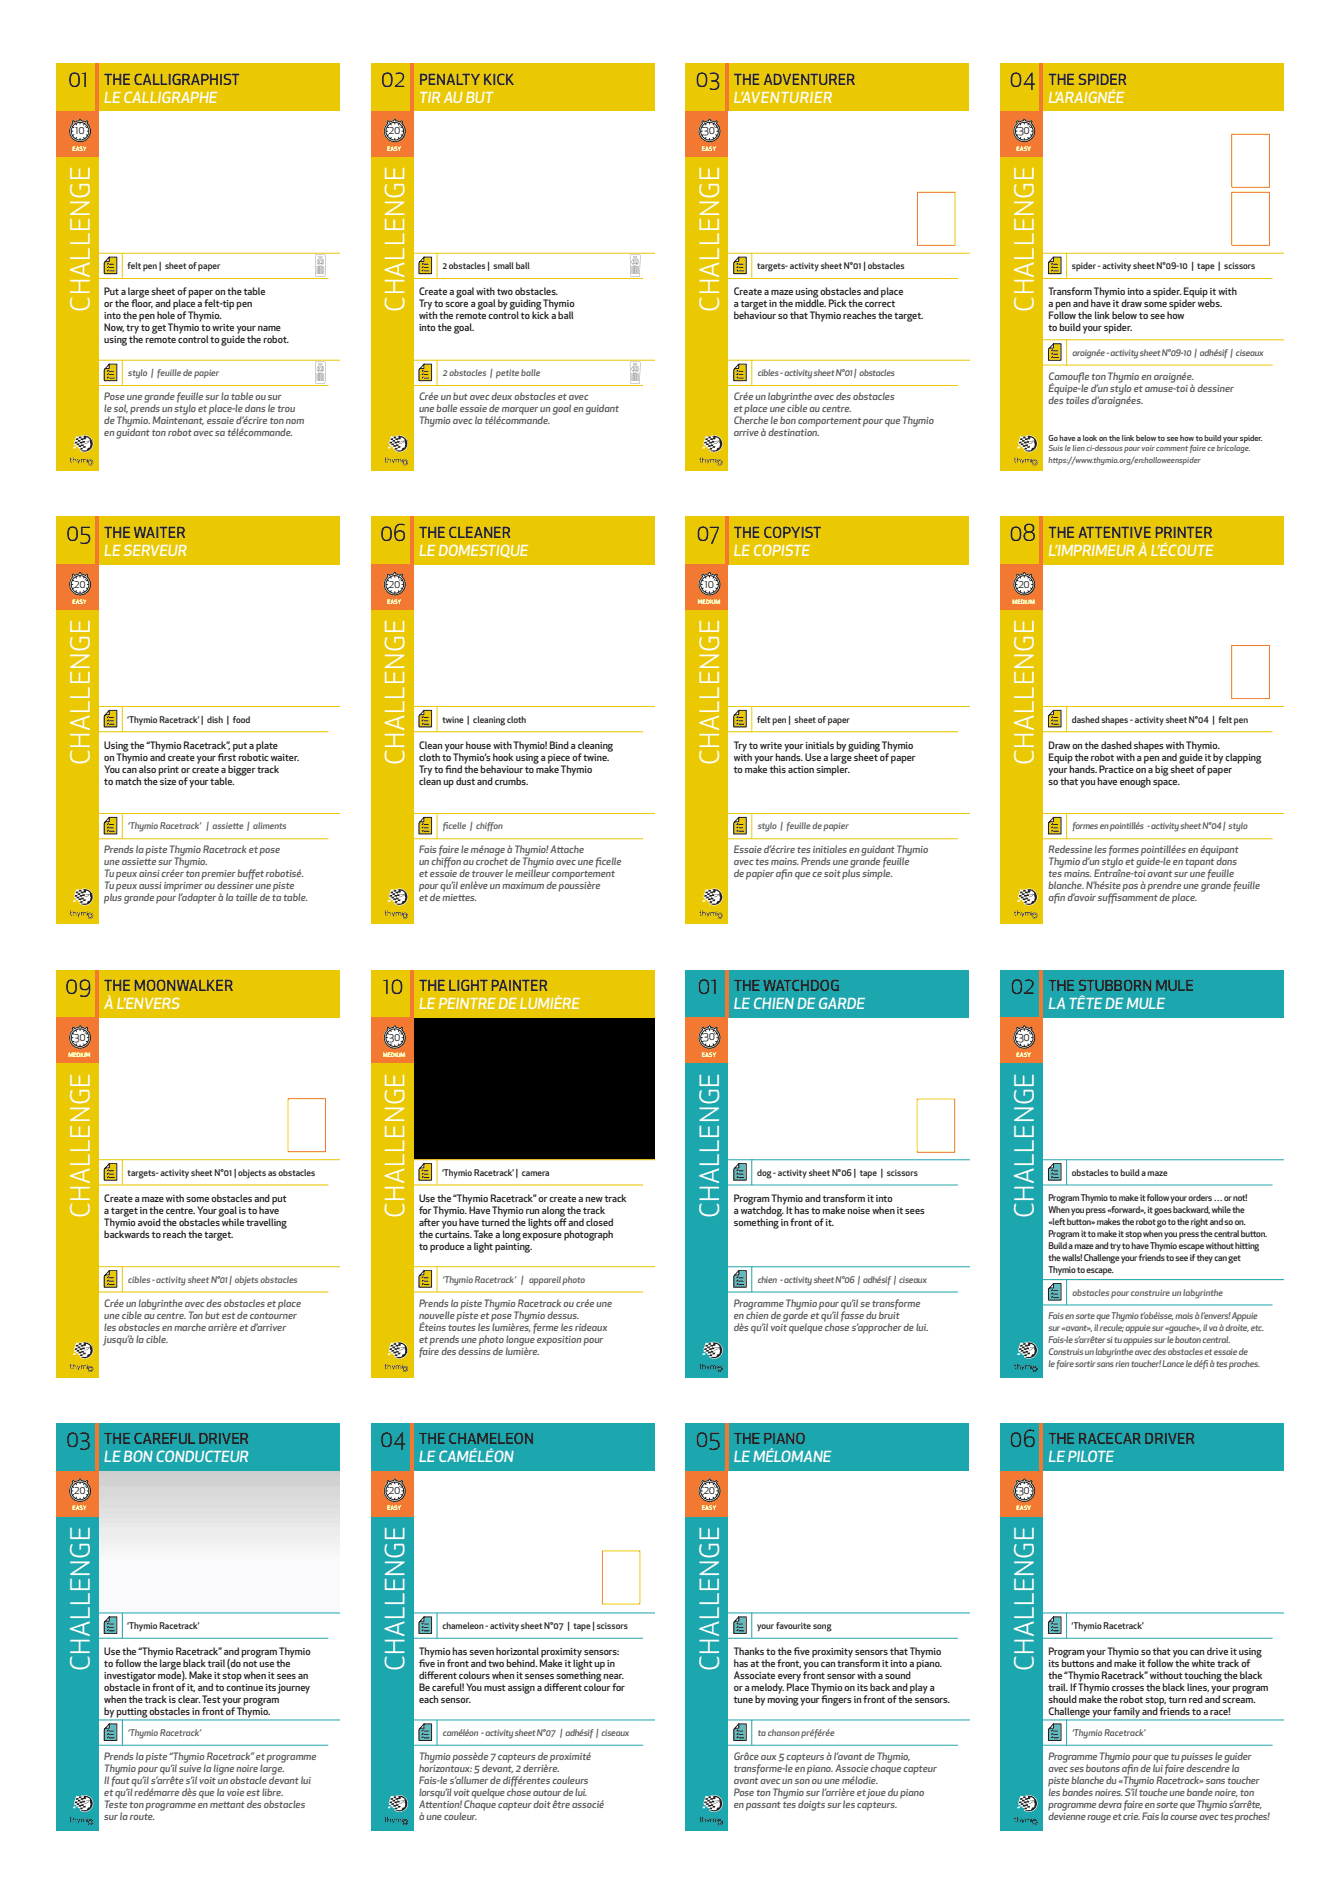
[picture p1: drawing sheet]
<svg xmlns="http://www.w3.org/2000/svg" width="210mm" height="297mm" viewBox="0 0 210 297" stroke-linecap="round" stroke-linejoin="round" font-family="sans-serif">
<defs><g id="words">
<g font-size="4.1" fill="#fff">
<text x="14.1" y="48.9" transform="rotate(-90 14.1 48.9)">CHALLENGE</text>
<text x="63.4" y="48.9" transform="rotate(-90 63.4 48.9)">CHALLENGE</text>
<text x="112.7" y="48.9" transform="rotate(-90 112.7 48.9)">CHALLENGE</text>
<text x="162" y="48.9" transform="rotate(-90 162 48.9)">CHALLENGE</text>
<text x="14.1" y="120" transform="rotate(-90 14.1 120)">CHALLENGE</text>
<text x="63.4" y="120" transform="rotate(-90 63.4 120)">CHALLENGE</text>
<text x="112.7" y="120" transform="rotate(-90 112.7 120)">CHALLENGE</text>
<text x="162" y="120" transform="rotate(-90 162 120)">CHALLENGE</text>
<text x="14.1" y="191" transform="rotate(-90 14.1 191)">CHALLENGE</text>
<text x="63.4" y="191" transform="rotate(-90 63.4 191)">CHALLENGE</text>
<text x="112.7" y="191" transform="rotate(-90 112.7 191)">CHALLENGE</text>
<text x="162" y="191" transform="rotate(-90 162 191)">CHALLENGE</text>
<text x="14.1" y="262.1" transform="rotate(-90 14.1 262.1)">CHALLENGE</text>
<text x="63.4" y="262.1" transform="rotate(-90 63.4 262.1)">CHALLENGE</text>
<text x="112.7" y="262.1" transform="rotate(-90 112.7 262.1)">CHALLENGE</text>
<text x="162" y="262.1" transform="rotate(-90 162 262.1)">CHALLENGE</text>
</g>
<g font-size="3.6" fill="#231f20">
<text x="10.7" y="13.7">01</text>
<text x="59.7" y="13.7">02</text>
<text x="109" y="13.7">03</text>
<text x="158.2" y="13.7">04</text>
<text x="10.4" y="84.8">05</text>
<text x="59.6" y="84.8">06</text>
<text x="109.1" y="84.8">07</text>
<text x="158.2" y="84.8">08</text>
<text x="10.2" y="155.9">09</text>
<text x="60" y="155.9">10</text>
<text x="109.3" y="155.9">01</text>
<text x="158.4" y="155.9">02</text>
<text x="10.4" y="226.9">03</text>
<text x="59.6" y="226.9">04</text>
<text x="109" y="226.9">05</text>
<text x="158.2" y="226.9">06</text>
</g>
<g font-size="2.4" fill="#231f20">
<text x="16.3" y="13.3">THE CALLIGRAPHIST</text>
<text x="65.7" y="13.3">PENALTY KICK</text>
<text x="115" y="13.3">THE ADVENTURER</text>
<text x="164.3" y="13.3">THE SPIDER</text>
<text x="16.3" y="84.3">THE WAITER</text>
<text x="65.7" y="84.3">THE CLEANER</text>
<text x="115" y="84.3">THE COPYIST</text>
<text x="164.3" y="84.3">THE ATTENTIVE PRINTER</text>
<text x="16.3" y="155.4">THE MOONWALKER</text>
<text x="65.7" y="155.4">THE LIGHT PAINTER</text>
<text x="115" y="155.4">THE WATCHDOG</text>
<text x="164.3" y="155.4">THE STUBBORN MULE</text>
<text x="16.3" y="226.5">THE CAREFUL DRIVER</text>
<text x="65.7" y="226.5">THE CHAMELEON</text>
<text x="115" y="226.5">THE PIANO</text>
<text x="164.3" y="226.5">THE RACECAR DRIVER</text>
</g>
<g font-size="2.4" fill="#fff">
<text x="16.3" y="16.1">LE CALLIGRAPHE</text>
<text x="65.7" y="16.1">TIR AU BUT</text>
<text x="115" y="16.1">L’AVENTURIER</text>
<text x="164.3" y="16.1">L’ARAIGNÉE</text>
<text x="16.3" y="87.2">LE SERVEUR</text>
<text x="65.7" y="87.2">LE DOMESTIQUE</text>
<text x="115" y="87.2">LE COPISTE</text>
<text x="164.3" y="87.2">L’IMPRIMEUR À L’ÉCOUTE</text>
<text x="16.3" y="158.2">À L’ENVERS</text>
<text x="65.7" y="158.2">LE PEINTRE DE LUMIÈRE</text>
<text x="115" y="158.2">LE CHIEN DE GARDE</text>
<text x="164.3" y="158.2">LA TÊTE DE MULE</text>
<text x="16.3" y="229.3">LE BON CONDUCTEUR</text>
<text x="65.7" y="229.3">LE CAMÉLÉON</text>
<text x="115" y="229.3">LE MÉLOMANE</text>
<text x="164.3" y="229.3">LE PILOTE</text>
</g>
<g font-size="1.7" fill="#231f20">
<text x="11.8" y="21.1">10</text>
<text x="61" y="21.1">20</text>
<text x="110.3" y="21.1">30</text>
<text x="159.6" y="21.1">30</text>
<text x="11.6" y="92.2">20</text>
<text x="61" y="92.2">20</text>
<text x="110.4" y="92.2">10</text>
<text x="159.6" y="92.2">20</text>
<text x="11.6" y="163.2">30</text>
<text x="60.9" y="163.2">30</text>
<text x="110.3" y="163.1">30</text>
<text x="159.6" y="163.2">30</text>
<text x="11.6" y="234.3">20</text>
<text x="61" y="234.3">20</text>
<text x="110.3" y="234.3">20</text>
<text x="159.6" y="234.3">30</text>
</g>
<g font-size="1.6" fill="#231f20">
<text x="16.3" y="46.3">Put a large sheet of paper on the table</text>
<text x="65.7" y="46.3">Create a goal with two obstacles.</text>
<text x="115" y="46.3">Create a maze using obstacles and place</text>
<text x="164.3" y="46.3">Transform Thymio into a spider. Equip it with</text>
<text x="16.3" y="48.2">or the f</text>
<text x="16.3" y="50.1">into the pen hole of Thymio.</text>
<text x="16.3" y="52">Now, try to get Thymio to write your name</text>
<text x="16.3" y="53.8">using the remote control to guide the robot.</text>
<text x="20.6" y="48.2">loor, and place a felt-tip pen</text>
<text x="65.7" y="48.2">Try to score a goal by guiding Thymio</text>
<text x="65.7" y="50.1">with the remote control to kick a ball</text>
<text x="65.7" y="52">into the goal.</text>
<text x="115" y="48.2">a target in the middle. Pick the correct</text>
<text x="115" y="50.1">behaviour so that Thymio reaches the target.</text>
<text x="164.3" y="48.2">a pen and have it draw some spider webs.</text>
<text x="164.3" y="50.1">Follow the link below to see how</text>
<text x="164.3" y="52">to build your spider.</text>
<text x="16.3" y="117.4">Using the “Thymio Racetrack”, put a plate</text>
<text x="16.3" y="119.3">on Thymio and create your f</text>
<text x="34.2" y="119.3">irst robotic waiter.</text>
<text x="65.7" y="117.4">Clean your house with Thymio! Bind a cleaning</text>
<text x="65.7" y="119.3">cloth to Thymio’s hook using a piece of twine.</text>
<text x="115" y="117.4">Try to write your initials by guiding Thymio</text>
<text x="115" y="119.3">with your hands. Use a large sheet of paper</text>
<text x="164.3" y="117.4">Draw on the dashed shapes with Thymio.</text>
<text x="164.3" y="119.3">Equip the robot with a pen and guide it by clapping</text>
<text x="16.3" y="121.2">You can also print or create a bigger track</text>
<text x="16.3" y="123">to match the size of your table.</text>
<text x="65.7" y="121.2">Try to f</text>
<text x="65.7" y="123">clean up dust and crumbs.</text>
<text x="69.8" y="121.2">ind the behaviour to make Thymio</text>
<text x="115" y="121.2">to make this action simpler.</text>
<text x="164.3" y="121.2">your hands. Practice on a big sheet of paper</text>
<text x="164.3" y="123">so that you have enough space.</text>
<text x="16.3" y="188.5">Create a maze with some obstacles and put</text>
<text x="16.3" y="190.3">a target in the centre. Your goal is to have</text>
<text x="65.7" y="188.5">Use the “Thymio Racetrack” or create a new track</text>
<text x="65.7" y="190.3">for Thymio. Have Thymio run along the track</text>
<text x="115" y="188.5">Program Thymio and transform it into</text>
<text x="115" y="190.3">a watchdog. It has to make noise when it sees</text>
<text x="16.3" y="192.2">Thymio avoid the obstacles while travelling</text>
<text x="16.3" y="194.1">backwards to reach the target.</text>
<text x="65.7" y="192.2">afer you have turned the lights of and closed</text>
<text x="65.7" y="194.1">the curtains. Take a long exposure photograph</text>
<text x="65.7" y="196">to produce a light painting.</text>
<text x="66.4" y="192.2">t</text>
<text x="87.7" y="192.2">f</text>
<text x="115" y="192.2">something in front of it.</text>
<text x="16.3" y="259.5">Use the “Thymio Racetrack” and program Thymio</text>
<text x="16.3" y="261.4">to follow the large black trail (do not use the</text>
<text x="16.3" y="263.3">investigator mode). Make it stop when it sees an</text>
<text x="65.7" y="259.5">Thymio has seven horizontal proximity sensors:</text>
<text x="65.7" y="261.4">f</text>
<text x="65.7" y="261.4">ive in front and two behind. Make it light up in</text>
<text x="65.7" y="263.3">diferent colours when it senses something near.</text>
<text x="66.9" y="263.3">f</text>
<text x="115" y="259.5">Thanks to the f</text>
<text x="115" y="261.4">has at the front, you can transform it into a piano.</text>
<text x="115" y="263.3">Associate every front sensor with a sound</text>
<text x="124.4" y="259.5">ive proximity sensors that Thymio</text>
<text x="164.3" y="259.5">Program your Thymio so that you can drive it using</text>
<text x="164.3" y="261.4">its butons and make it follow the white track of</text>
<text x="164.3" y="263.3">the “Thymio Racetrack” without touching the black</text>
<text x="168" y="261.4">t</text>
<text x="16.3" y="265.2">obstacle in front of it, and to continue its journey</text>
<text x="16.3" y="267.1">when the track is clear. Test your program</text>
<text x="16.3" y="268.9">by puting obstacles in front of Thymio.</text>
<text x="19.9" y="268.9">t</text>
<text x="65.7" y="265.2">Be careful! You must assign a diferent colour for</text>
<text x="65.7" y="267.1">each sensor.</text>
<text x="86.5" y="265.2">f</text>
<text x="115" y="265.2">or a melody. Place Thymio on its back and play a</text>
<text x="115" y="267.1">tune by moving your f</text>
<text x="128.8" y="267.1">ingers in front of the sensors.</text>
<text x="164.3" y="265.2">trail. If Thymio crosses the black lines, your program</text>
<text x="164.3" y="267.1">should make the robot stop, turn red and scream.</text>
<text x="164.3" y="268.9">Challenge your family and friends to a race!</text>
</g>
<g font-size="1.6" fill="#57585a">
<text x="164.3" y="59.6">Camouf</text>
<text x="169" y="59.6">le ton Thymio en araignée.</text>
<text x="16.3" y="62.8">Pose une grande feuille sur la table ou sur</text>
<text x="16.3" y="64.6">le sol, prends un stylo et place-le dans le trou</text>
<text x="65.7" y="62.8">Crée un but avec deux obstacles et avec</text>
<text x="65.7" y="64.6">une balle essaie de marquer un goal en guidant</text>
<text x="115" y="62.8">Crée un labyrinthe avec des obstacles</text>
<text x="115" y="64.6">et place une cible au centre.</text>
<text x="164.3" y="61.4">Équipe-le d’un stylo et amuse-toi à dessiner</text>
<text x="164.3" y="63.3">des toiles d’araignées.</text>
<text x="16.3" y="66.5">de Thymio. Maintenant, essaie d’écrire ton nom</text>
<text x="16.3" y="68.4">en guidant ton robot avec sa télécommande.</text>
<text x="65.7" y="66.5">Thymio avec la télécommande.</text>
<text x="115" y="66.5">Cherche le bon comportement pour que Thymio</text>
<text x="115" y="68.4">arrive à destination.</text>
<text x="16.3" y="133.8">Prends la piste Thymio Racetrack et pose</text>
<text x="16.3" y="135.7">une assiete sur Thymio.</text>
<text x="16.3" y="137.6">Tu peux ainsi créer ton premier bufet robotisé.</text>
<text x="22.6" y="135.7">t</text>
<text x="38.9" y="137.6">f</text>
<text x="65.7" y="133.8">Fais faire le ménage à Thymio! Atache</text>
<text x="65.7" y="135.7">un chifon au crochet de Thymio avec une f</text>
<text x="65.7" y="137.6">et essaie de trouver le meilleur comportement</text>
<text x="69.6" y="135.7">f</text>
<text x="87.3" y="133.8">t</text>
<text x="93.3" y="135.7">icelle</text>
<text x="115" y="133.8">Essaie d’écrire tes initiales en guidant Thymio</text>
<text x="115" y="135.7">avec tes mains. Prends une grande feuille</text>
<text x="115" y="137.6">de papier af</text>
<text x="122.4" y="137.6">in que ce soit plus simple.</text>
<text x="164.3" y="133.8">Redessine les formes pointillées en équipant</text>
<text x="164.3" y="135.7">Thymio d’un stylo et guide-le en tapant dans</text>
<text x="164.3" y="137.6">tes mains. Entraîne-toi avant sur une feuille</text>
<text x="16.3" y="139.5">Tu peux aussi imprimer ou dessiner une piste</text>
<text x="16.3" y="141.4">plus grande pour l’adapter à la taille de ta table.</text>
<text x="65.7" y="139.5">pour qu’il enlève un maximum de poussière</text>
<text x="65.7" y="141.4">et de mietes.</text>
<text x="71.8" y="141.4">t</text>
<text x="164.3" y="139.5">blanche. N’hésite pas à prendre une grande feuille</text>
<text x="164.3" y="141.4">af</text>
<text x="165.2" y="141.4">in d’avoir sufsamment de place.</text>
<text x="173.6" y="141.4">f</text>
<text x="173.6" y="141.4">i</text>
<text x="16.3" y="204.9">Crée un labyrinthe avec des obstacles et place</text>
<text x="16.3" y="206.8">une cible au centre. Ton but est de contourner</text>
<text x="16.3" y="208.7">les obstacles en marche arrière et d’arriver</text>
<text x="65.7" y="204.9">Prends la piste Thymio Racetrack ou crée une</text>
<text x="65.7" y="206.8">nouvelle piste et pose Thymio dessus.</text>
<text x="65.7" y="208.7">Éteins toutes les lumières, ferme les rideaux</text>
<text x="115" y="204.9">Programme Thymio pour qu’il se transforme</text>
<text x="115" y="206.8">en chien de garde et qu’il fasse du bruit</text>
<text x="115" y="208.7">dès qu’il voit quelque chose s’approcher de lui.</text>
<text x="16.3" y="210.6">jusqu’à la cible.</text>
<text x="65.7" y="210.6">et prends une photo longue exposition pour</text>
<text x="65.7" y="212.4">faire des dessins de lumière.</text>
<text x="16.3" y="276">Prends la piste “Thymio Racetrack” et programme</text>
<text x="65.7" y="276">Thymio possède 7 capteurs de proximité</text>
<text x="115" y="276">Grâce aux 5 capteurs à l’avant de Thymio,</text>
<text x="164.3" y="276">Programme Thymio pour que tu puisses le guider</text>
<text x="16.3" y="277.9">Thymio pour qu’il suive la ligne noire large.</text>
<text x="16.3" y="279.7">Il faut qu’il s’arrête s’il voit un obstacle devant lui</text>
<text x="16.3" y="281.6">et qu’il redémarre dès que la voie est libre.</text>
<text x="65.7" y="277.9">horizontaux: 5 devant, 2 derrière.</text>
<text x="65.7" y="279.7">Fais-le s’allumer de diférentes couleurs</text>
<text x="65.7" y="281.6">lorsqu’il voit quelque chose autour de lui.</text>
<text x="80.1" y="279.7">f</text>
<text x="115" y="277.9">transforme-le en piano. Associe chaque capteur</text>
<text x="115" y="279.7">avant avec un son ou une mélodie.</text>
<text x="115" y="281.6">Pose ton Thymio sur l’arrière et joue du piano</text>
<text x="164.3" y="277.9">avec ses boutons af</text>
<text x="164.3" y="279.7">piste blanche du «Thymio Racetrack» sans toucher</text>
<text x="164.3" y="281.6">les bandes noires. S’il touche une bande noire, ton</text>
<text x="176.7" y="277.9">in de lui faire descendre la</text>
<text x="16.3" y="283.5">Teste ton programme en metant des obstacles</text>
<text x="16.3" y="285.4">sur la route.</text>
<text x="35" y="283.5">t</text>
<text x="65.7" y="283.5">Atention! Chaque capteur doit être associé</text>
<text x="65.7" y="285.4">à une couleur.</text>
<text x="66.7" y="283.5">t</text>
<text x="115" y="283.5">en passant tes doigts sur les capteurs.</text>
<text x="164.3" y="283.5">programme devra faire en sorte que Thymio s’arrête,</text>
<text x="164.3" y="285.4">devienne rouge et crie. Fais la course avec tes proches!</text>
</g>
<g font-size="1.4" fill="#231f20">
<text x="20" y="42.3">felt pen | sheet of paper</text>
<text x="69.3" y="42.3">2 obstacles | small ball</text>
<text x="118.7" y="42.3">targets- activity sheet N°01 | obstacles</text>
<text x="168" y="42.3">spider - activity sheet N°09-10 | tape | scissors</text>
<text x="20" y="113.3">‘Thymio Racetrack’ | dish | food</text>
<text x="69.3" y="113.3">twine | cleaning cloth</text>
<text x="118.7" y="113.3">felt pen | sheet of paper</text>
<text x="168" y="113.3">dashed shapes - activity sheet N°04 | felt pen</text>
<text x="20" y="184.4">targets- activity sheet N°01 | objects as obstacles</text>
<text x="69.3" y="184.4">‘Thymio Racetrack’ | camera</text>
<text x="118.7" y="184.4">dog - activity sheet N°06 | tape | scissors</text>
<text x="168" y="184.4">obstacles to build a maze</text>
<text x="164.3" y="188.3">Program Thymio to make it follow your orders … or not!</text>
<text x="164.3" y="190.2">When you press «forward», it goes backward, while the</text>
<text x="164.3" y="192.1">«lefbuton» makes the robot go to the right and so on.</text>
<text x="164.3" y="194">Program it to make it stop when you press the central buton.</text>
<text x="164.3" y="195.9">Build a maze and try to have Thymio escape without hiting</text>
<text x="164.3" y="197.8">the walls! Challenge your friends to see if they can get</text>
<text x="166" y="192.1">t</text>
<text x="168.6" y="192.1">t</text>
<text x="194.6" y="195.9">t</text>
<text x="195.9" y="194">t</text>
<text x="164.3" y="199.6">Thymio to escape.</text>
<text x="20" y="255.5">‘Thymio Racetrack’</text>
<text x="69.3" y="255.5">chameleon - activity sheet N°07 | tape | scissors</text>
<text x="118.7" y="255.5">your favourite song</text>
<text x="168" y="255.5">‘Thymio Racetrack’</text>
</g>
<g font-size="1.4" fill="#57585a">
<text x="20.1" y="59">stylo | feuille de papier</text>
<text x="69.4" y="59">2 obstacles | petite balle</text>
<text x="118.7" y="59">cibles - activity sheet N°01 | obstacles</text>
<text x="168.1" y="55.8">araignée - activity sheet N°09-10 | adhésif | ciseaux</text>
<text x="20.1" y="130.1">‘Thymio Racetrack’ | assiete | aliments</text>
<text x="36.5" y="130.1">t</text>
<text x="69.4" y="130.1">f</text>
<text x="69.4" y="130.1">icelle | chifon</text>
<text x="76.3" y="130.1">f</text>
<text x="118.7" y="130.1">stylo | feuille de papier</text>
<text x="168.1" y="130.1">formes en pointillés - activity sheet N°04| stylo</text>
<text x="20.1" y="201.1">cibles - activity sheet N°01 | objets obstacles</text>
<text x="69.4" y="201.1">‘Thymio Racetrack’ | appareil photo</text>
<text x="118.7" y="201.1">chien - activity sheet N°06 | adhésif | ciseaux</text>
<text x="168.1" y="203.2">obstacles pour construire un labyrinthe</text>
<text x="164.3" y="206.8">Fais en sorte que Thymio t’obéisse, mais à l’envers! Appuie</text>
<text x="164.3" y="208.7">sur «avant», il recule; appuie sur «gauche», il va à droite, etc.</text>
<text x="164.3" y="210.6">Fais-le s’arrêter si tu appuies sur le bouton central.</text>
<text x="164.3" y="212.5">Construis un labyrinthe avec des obstacles et essaie de</text>
<text x="164.3" y="214.3">le faire sortir sans rien toucher! Lance le déf</text>
<text x="188.5" y="214.3">i à tes proches.</text>
<text x="20.1" y="272.2">‘Thymio Racetrack’</text>
<text x="69.4" y="272.2">caméléon - activity sheet N°07 | adhésif | ciseaux</text>
<text x="118.7" y="272.2">ta chanson préférée</text>
<text x="168.1" y="272.2">‘Thymio Racetrack’</text>
</g>
<text font-size="1.3" fill="#231f20" x="164.3" y="69.2">Go have a look on the link below to see how to build your spider.</text>
<g font-size="1.3" fill="#57585a">
<text x="164.3" y="70.8">Suis le lien ci-dessous pour voir comment faire ce bricolage.</text>
<text x="164.3" y="72.6">htps://www.thymio.org/en:halloweenspider</text>
<text x="165" y="72.6">t</text>
</g>
<g font-size=".9" fill="#fff">
<text x="11.3" y="23.6">EASY</text>
<text x="60.7" y="23.6">EASY</text>
<text x="110" y="23.6">EASY</text>
<text x="159.3" y="23.6">EASY</text>
<text x="11.3" y="94.7">EASY</text>
<text x="60.7" y="94.7">EASY</text>
<text x="109.4" y="94.7">MEDIUM</text>
<text x="158.7" y="94.7">MEDIUM</text>
<text x="10.7" y="165.8">MEDIUM</text>
<text x="60" y="165.8">MEDIUM</text>
<text x="110" y="165.8">EASY</text>
<text x="159.3" y="165.8">EASY</text>
<text x="11.3" y="236.8">EASY</text>
<text x="60.7" y="236.8">EASY</text>
<text x="110" y="236.8">EASY</text>
<text x="159.3" y="236.8">EASY</text>
</g>
</g></defs>
<path d="M15.5 39.7h37.8M19.2 39.7v4M15.5 43.7h36" fill="none" stroke="#eac802" stroke-width=".16"/>
<path d="M17.1 40.4h1.1v2.6h-2l.1-1.8 .2-.2h.6z" fill="#eac802"/>
<path d="M17 41.8l-.2 .1M17 41.3l-.2 .1M17 42.3l-.2 .1M17.1 40.3v.7h-.5l-.2 .1-.1 1.8h2v-2.6h-1.2l-.7 .8M17.1 42h.7M17.1 41.4h.7M17.1 42.5h.8" fill="none" stroke="#231f20" stroke-width=".16"/>
<path d="M15.5 56.5h37.8M19.2 56.4v4M15.5 60.5h36" fill="none" stroke="#eac802" stroke-width=".16"/>
<path d="M17.1 57.1h1.1v2.7h-2l.1-1.8 .2-.2h.6z" fill="#eac802"/>
<path d="M17 58.6l-.2 .1M17 58l-.2 .2M17 59.1l-.2 .1M17.1 57.1v.7h-.5l-.2 .1-.1 1.8h2v-2.6h-1.2l-.7 .8M17.1 58.8h.7M17.1 58.2h.7M17.1 59.3h.8" fill="none" stroke="#231f20" stroke-width=".16"/>
<g fill="#eac802">
<path d="M8.8 9.9h44.4v7.5h-44.4z"/>
<path d="M8.8 24.5h6.7v49.3h-6.7z"/>
</g>
<g fill="#f37932">
<path d="M8.8 17.4h6.7v7.1h-6.7z"/>
<path d="M15 9.9h.5v7.5h-.5z"/>
</g>
<g fill="#231f20">
<path d="M49.4 56.8l.1 3.3 .2 .1h1.1h-1.1l-.2-.2z"/>
<path d="M49.5 56.7l1.5 .1v3.2l-.2 .2-1.3-.1 1.2 .1 .2-.2 .1-3.2z"/>
<path d="M49.9 56.9h.5l.1 .2-.1-.1h-.4v.2l.5-.1-.5 .1z"/>
<path d="M50.1 57.7h.2v.3h-.2l-.1-.1 .2 .1 .2-.1-.2-.2-.2 .2z"/>
<path d="M49.4 40l.1 3.3 .2 .1h1.1h-1.1l-.2-.2z"/>
<path d="M49.5 40h1.5v3.2l-.2 .2-1.3-.1 1.2 .1 .2-.2 .1-3.2z"/>
<path d="M49.9 40.2l.5-.1 .1 .3-.1-.2h-.4v.2h.5h-.5z"/>
<path d="M50.1 40.9h.2v.3h-.2l-.1-.1 .2 .1 .2-.1-.2-.2-.2 .2z"/>
<path d="M50.1 58.6h.2v.1h-.2zM50 58.5v.3h.4v-.3z"/>
<path d="M50.5 58.6l.3 .1h-.3zM50.5 58.5v.3l.3-.1v-.1z"/>
<path d="M49.7 58.6h.2v.1h-.2zM49.6 58.6v.1l.3 .1v-.3z"/>
<path d="M50.5 58.9l.3 .1-.3 .1zM50.5 58.9v.2h.3v-.2z"/>
<path d="M50.1 58.9h.2v.2h-.2zM50 58.9v.2h.4v-.2z"/>
<path d="M49.7 58.9h.2v.2l-.2-.1zM49.6 58.9v.2h.3v-.2z"/>
<path d="M50.1 59.2h.2v.2h-.2zM50 59.2v.2h.4v-.2z"/>
<path d="M50.5 59.2l.3 .1-.3 .1zM50.5 59.2v.2h.3v-.2z"/>
<path d="M49.7 59.2h.2v.2h-.2zM49.6 59.2v.2h.3v-.2z"/>
<path d="M50.1 59.5h.2v.2h-.2zM50 59.5v.2h.4v-.2z"/>
<path d="M50.5 59.5l.3 .1-.3 .1zM50.5 59.5v.2h.3v-.2z"/>
<path d="M49.7 59.6l.2-.1v.2h-.2zM49.6 59.5v.2h.3v-.2z"/>
<path d="M49.9 57.5l.3-.2 .3 .2-.1 .1h-.4zM49.8 57.4l.2 .2h.4l.2-.2a.54 .54 0 0 0-.8 0z"/>
<path d="M50 58.1h.4l.1 .2h-.5h-.1zM50 58.1l-.2 .1a.48 .48 0 0 0 .8 0l-.2-.1z"/>
<path d="M50.6 57.5l.1 .4-.1 .3-.1-.2v-.3zM50.6 57.5l-.2 .2v.4l.2 .1a.48 .48 0 0 0 0-.7z"/>
<path d="M49.8 57.5l.1 .2v.3l-.1 .2-.1-.3zM49.8 57.5a.49 .49 0 0 0 0 .7l.2-.1v-.4z"/>
<path d="M50.1 41.8h.2v.2h-.2zM50 41.8v.2h.4v-.2z"/>
<path d="M50.5 41.8l.3 .1-.3 .1zM50.5 41.8v.2h.3v-.2z"/>
<path d="M49.7 41.8h.2v.2l-.2-.1zM49.6 41.8v.2h.3v-.2z"/>
<path d="M50.5 42.1l.3 .1-.3 .1zM50.5 42.1v.2h.3v-.2z"/>
<path d="M50.1 42.1h.2v.2h-.2zM50 42.1v.2h.4v-.2z"/>
<path d="M49.7 42.1h.2v.2h-.2zM49.6 42.1v.2h.3v-.2z"/>
<path d="M50.1 42.4h.2v.2h-.2zM50 42.4v.2h.4v-.2z"/>
<path d="M50.5 42.4l.3 .1-.3 .1zM50.5 42.4v.2h.3v-.2z"/>
<path d="M49.7 42.5l.2-.1v.2h-.2zM49.6 42.4v.2h.3v-.2z"/>
<path d="M50.1 42.7h.2v.2h-.2zM50 42.7v.2h.4v-.2z"/>
<path d="M50.5 42.7l.3 .1-.3 .1zM50.5 42.7v.2h.3v-.2z"/>
<path d="M49.7 42.8l.2-.1v.2h-.2zM49.6 42.7v.2h.3v-.2z"/>
<path d="M49.9 40.7l.3-.1 .3 .1-.1 .1h-.4zM49.8 40.7l.2 .1h.4l.2-.1a.54 .54 0 0 0-.8 0z"/>
<path d="M49.9 41.5l.1-.2h.4l.1 .2-.3 .1zM49.8 41.5a.48 .48 0 0 0 .8 0l-.2-.2h-.4z"/>
<path d="M50.6 40.8l.1 .3-.1 .3-.1-.1v-.4zM50.6 40.7l-.2 .2v.4l.2 .1a.48 .48 0 0 0 0-.7z"/>
<path d="M49.8 40.8l.1 .1v.4l-.1 .1-.1-.3zM49.8 40.7a.49 .49 0 0 0 0 .7l.2-.1v-.4z"/>
</g>
<path d="M11.3 18.9l.3 .2 .7-.2 .2-.3 .1 .3 .7 .2 .3-.2v.2l-.1 .2a1.65 1.65 0 0 1 .2 2.4 1.65 1.65 0 0 1-2.4 0 1.65 1.65 0 0 1 .1-2.4l-.1-.2z" fill="#fff"/>
<g fill="none" stroke="#231f20" stroke-width=".16">
<path d="M11.4 19l.3 .2 .7-.3 .1-.2 .2 .2 .7 .3 .3-.2v.2l-.1 .1a1.64 1.64 0 0 1 .1 2.4 1.64 1.64 0 0 1-2.3 0 1.64 1.64 0 0 1 .1-2.4l-.1-.1zM11.4 19.9l.2 .1M11.9 19.5l.1 .1M12.5 19.3v.1M13.2 19.5l-.1 .1M13.6 19.9l-.1 .1M11.4 20.6h-.1M11.6 21.1l-.2 .1M12 21.5l-.1 .2M12.5 21.7v.1M13.1 21.5l.1 .2M13.5 21.1l.1 .1"/>
<path d="M13.8 20.6h-.1"/>
<circle cx="12.5" cy="20.6" r="1.39"/>
</g>
<g fill="#231f20">
<path d="M13.3 19.7h.1l-.1 .3z"/>
<path d="M11.1 71.7v.2l.2 .1h-.2v.3l.2 .2h-.2l-.1-.2v-.3z"/>
<path d="M11.4 71.7l.1 .3h.3l.1 .1v.5v-.4a.19 .19 0 0 0-.2-.2 .19 .19 0 0 0-.2 .2l-.1 .4z"/>
<path d="M12.1 72l.2 .4 .3-.4-.3 .7z"/>
<path d="M12.7 72h.4a.24 .24 0 0 1 .3 0 .24 .24 0 0 1 .2 .2l-.1 .4v-.4a.15 .15 0 0 0-.2-.2 .15 .15 0 0 0-.1 .2l-.1 .4v-.4a.15 .15 0 0 0-.2-.2 .15 .15 0 0 0-.1 .2l-.1 .4z"/>
<path d="M13.7 72v.2a.48 .48 0 0 1 .7-.1 .48 .48 0 0 1 .1 .7 .48 .48 0 0 1-.7 0 .41 .41 0 0 0 .6 0 .41 .41 0 0 0-.1-.6 .41 .41 0 0 0-.6 .2v.1z"/>
<path d="M12 68.5l.7-.1a1.27 1.27 0 0 1 1.9 1.3 1.27 1.27 0 0 1-2.1 .9l.1-.3-1-.8z"/>
<path d="M13.8 72.5a.35 .35 0 0 1 .7 0 .35 .35 0 0 1-.7 0zM13.9 72.5a.25 .25 0 0 0 .5 0 .25 .25 0 0 0-.5 0z"/>
<circle cx="13.7" cy="71.8" r=".05"/>
</g>
<path d="M12 68.4l-.4 1.1h.1l-.1 .3h.4l-.1 .3h-.4l-.1 .2h.4l.1-.2h.4l-.1 .2 .4 .1v-.2h.4l-.1 .3h-.4v.1a1.34 1.34 0 0 0 2.1-1 1.34 1.34 0 0 0-2-1.2zM11.9 68.7h.4l-.1 .3h.4l-.1 .3h.4l.1-.3h-.4l.1-.3h-.4l.1-.2h.4l-.1 .2h.4v-.2l-.3-.1a1.25 1.25 0 0 1 1.7 1.3 1.25 1.25 0 0 1-1.9 .9h.9l.2-.3a.59 .59 0 0 0 .5-.7l-.1-.4h-.1a.75 .75 0 0 1-.8 .4l.4-.1 .3-.3h-.5l.7-.2a.58 .58 0 0 0-.8-.4h.2l-.1 .3h-.3l-.1 .3h.3l-.1 .3-.3-.1-.1 .3h.4l-.1 .3h.3v.3l-.4-.1v-.2h-.3v.2l-.4-.1v-.3h-.3l.1-.3h-.4l.1-.2h.3v.2h.3v.3h.3l.1-.2-.3-.1v-.2h-.3v-.3h-.3z" fill="#fff"/>
<path d="M64.8 39.7h37.8M68.5 39.7v4M64.8 43.7h36" fill="none" stroke="#eac802" stroke-width=".16"/>
<path d="M66.4 40.4h1.1v2.6h-1.9v-1.8l.3-.2h.5z" fill="#eac802"/>
<path d="M66.3 41.8l-.2 .1M66.3 41.3l-.2 .1M66.3 42.3l-.2 .1M66.4 40.3v.7h-.4l-.3 .1v1.8h1.9v-2.6h-1.2l-.7 .8M66.5 42h.6M66.5 41.4h.6M66.5 42.5h.7" fill="none" stroke="#231f20" stroke-width=".16"/>
<path d="M64.8 56.5h37.8M68.5 56.4v4M64.8 60.5h36" fill="none" stroke="#eac802" stroke-width=".16"/>
<path d="M66.4 57.1h1.1v2.7h-1.9v-1.8l.3-.2h.5z" fill="#eac802"/>
<path d="M66.3 58.6l-.2 .1M66.3 58l-.2 .2M66.3 59.1l-.2 .1M66.4 57.1v.7h-.4l-.3 .1v1.8h1.9v-2.6h-1.2l-.7 .8M66.5 58.8h.6M66.5 58.2h.6M66.5 59.3h.7" fill="none" stroke="#231f20" stroke-width=".16"/>
<g fill="#eac802">
<path d="M58.1 9.9h44.5v7.5h-44.5z"/>
<path d="M58.1 24.5h6.7v49.3h-6.7z"/>
</g>
<g fill="#f37932">
<path d="M58.1 17.4h6.7v7.1h-6.7z"/>
<path d="M64.3 9.9h.5v7.5h-.5z"/>
</g>
<path d="M60.6 18.9l.3 .2 .7-.2 .2-.3 .1 .3 .7 .2 .3-.2 .1 .2-.1 .2a1.65 1.65 0 0 1 .1 2.4 1.65 1.65 0 0 1-2.4 0 1.65 1.65 0 0 1 .1-2.4l-.1-.2z" fill="#fff"/>
<g fill="none" stroke="#231f20" stroke-width=".16">
<path d="M60.7 19l.3 .2 .7-.3 .2-.2 .1 .2 .7 .3 .3-.2 .1 .2-.2 .1a1.64 1.64 0 0 1 .2 2.4 1.64 1.64 0 0 1-2.4 0 1.64 1.64 0 0 1 .1-2.4l-.1-.1zM60.8 19.9l.1 .1M61.2 19.5l.1 .1M61.9 19.3v.1M62.5 19.5l-.1 .1M63 19.9l-.2 .1M60.7 20.6h-.1M60.9 21.1l-.1 .1M61.3 21.5l-.1 .2M61.9 21.7v.1M62.4 21.5l.1 .2M62.8 21.1l.2 .1"/>
<path d="M63.1 20.6h-.1"/>
<circle cx="61.9" cy="20.6" r="1.39"/>
</g>
<g fill="#231f20">
<path d="M62.6 19.7h.2l-.2 .3z"/>
<path d="M60.4 71.7v.2l.2 .1h-.2v.3l.2 .2h-.2v-.2l-.1-.3z"/>
<path d="M60.7 71.7l.1 .3h.3l.2 .1-.1 .5v-.4a.19 .19 0 0 0-.2-.2 .19 .19 0 0 0-.2 .2v.4z"/>
<path d="M61.4 72l.3 .4 .2-.4-.3 .7z"/>
<path d="M62 72h.4a.24 .24 0 0 1 .3 0 .24 .24 0 0 1 .2 .2l-.1 .4v-.4a.15 .15 0 0 0-.2-.2 .15 .15 0 0 0-.1 .2l-.1 .4v-.4a.15 .15 0 0 0-.1-.2 .15 .15 0 0 0-.2 .2v.4z"/>
<path d="M63 72l.1 .2a.48 .48 0 0 1 .7-.1 .48 .48 0 0 1 0 .7 .48 .48 0 0 1-.7 0 .41 .41 0 0 0 .7 0 .41 .41 0 0 0-.2-.6 .41 .41 0 0 0-.5 .2l-.1 .1z"/>
<path d="M61.3 68.5l.7-.1a1.27 1.27 0 0 1 1.9 1.3 1.27 1.27 0 0 1-2 .9v-.3l-.9-.8z"/>
<path d="M63.1 72.5a.35 .35 0 0 1 .7 0 .35 .35 0 0 1-.7 0zM63.2 72.5a.25 .25 0 0 0 .5 0 .25 .25 0 0 0-.5 0z"/>
<circle cx="63" cy="71.8" r=".05"/>
</g>
<path d="M61.3 68.4l-.4 1.1h.1l-.1 .3h.4l-.1 .3h-.4v.2h.3l.1-.2h.4l-.1 .2 .4 .1v-.2h.4l-.1 .3h-.3l-.1 .1a1.34 1.34 0 0 0 2.2-1 1.34 1.34 0 0 0-2.1-1.2zM61.3 68.7h.3v.3h.3v.3h.3l.1-.3h-.3v-.3h-.3v-.2h.4l-.1 .2h.4l.1-.2-.3-.1a1.25 1.25 0 0 1 1.6 1.3 1.25 1.25 0 0 1-1.9 .9h.9l.3-.3a.59 .59 0 0 0 .4-.7l-.1-.4h-.1a.75 .75 0 0 1-.8 .4l.4-.1 .4-.3h-.5l.6-.2a.58 .58 0 0 0-.8-.4h.2l-.1 .3h-.3l-.1 .3h.3v.3l-.4-.1-.1 .3h.4l-.1 .3h.4l-.1 .3-.4-.1 .1-.2h-.3l-.1 .2-.4-.1 .1-.3h-.4l.1-.3h-.4l.1-.2h.3v.2h.4l-.1 .3h.4v-.2l-.3-.1v-.2h-.3v-.3h-.3z" fill="#fff"/>
<g fill="#231f20">
<path d="M98.7 56.8l.1 3.3 .2 .1h1.1h-1.1l-.2-.2z"/>
<path d="M98.8 56.7l1.5 .1v3.2l-.2 .2-1.2-.1 1.2 .1 .1-.2 .1-3.2z"/>
<path d="M99.3 56.9h.5v.2v-.1h-.5v.2l.5-.1-.5 .1z"/>
<path d="M99.4 57.7h.3v.3h-.3l-.1-.1 .2 .1 .2-.1-.2-.2-.2 .2z"/>
<path d="M98.7 40l.1 3.3 .2 .1h1.1h-1.1l-.2-.2z"/>
<path d="M98.8 40h1.5v3.2l-.2 .2-1.2-.1 1.2 .1 .1-.2 .1-3.2z"/>
<path d="M99.3 40.2l.5-.1v.3v-.2h-.5v.2h.5h-.5z"/>
<path d="M99.4 40.9h.3v.3h-.3l-.1-.1 .2 .1 .2-.1-.2-.2-.2 .2z"/>
<path d="M99.4 58.6h.3v.1h-.3zM99.4 58.5v.3h.3v-.3z"/>
<path d="M99.8 58.6l.3 .1h-.3zM99.8 58.5v.3l.3-.1v-.1z"/>
<path d="M99 58.6h.2v.1h-.2zM99 58.6v.1l.3 .1v-.3z"/>
<path d="M99.8 58.9l.3 .1-.3 .1zM99.8 58.9v.2h.3v-.2z"/>
<path d="M99.4 58.9h.3v.2h-.3zM99.4 58.9v.2h.3v-.2z"/>
<path d="M99 58.9h.2v.2l-.2-.1zM99 58.9v.2h.3v-.2z"/>
<path d="M99.4 59.2h.3v.2h-.3zM99.4 59.2v.2h.3v-.2z"/>
<path d="M99.8 59.2l.3 .1-.3 .1zM99.8 59.2v.2h.3v-.2z"/>
<path d="M99 59.2h.2v.2h-.2zM99 59.2v.2h.3v-.2z"/>
<path d="M99.4 59.5h.3v.2h-.3zM99.4 59.5v.2h.3v-.2z"/>
<path d="M99.8 59.5l.3 .1-.3 .1zM99.8 59.5v.2h.3v-.2z"/>
<path d="M99 59.6l.2-.1v.2h-.2zM99 59.5v.2h.3v-.2z"/>
<path d="M99.2 57.5l.3-.2 .3 .2-.1 .1h-.4zM99.2 57.4l.1 .2h.4l.2-.2a.54 .54 0 0 0-.7 0z"/>
<path d="M99.3 58.1h.4l.1 .2h-.4h-.2zM99.3 58.1l-.1 .1a.48 .48 0 0 0 .7 0l-.2-.1z"/>
<path d="M99.8 57.7l.1-.2 .1 .2-.1 .5-.1-.2zM99.9 57.5l-.1 .2v.4l.1 .1a.48 .48 0 0 0 0-.7z"/>
<path d="M99.1 57.5l.2 .2v.3l-.2 .2-.1-.3zM99.1 57.5a.49 .49 0 0 0 0 .7l.2-.1v-.4z"/>
<path d="M99.4 41.8h.3v.2h-.3zM99.4 41.8v.2h.3v-.2z"/>
<path d="M99.8 41.8l.3 .1-.3 .1zM99.8 41.8v.2h.3v-.2z"/>
<path d="M99 41.8h.2v.2l-.2-.1zM99 41.8v.2h.3v-.2z"/>
<path d="M99.8 42.1l.3 .1-.3 .1zM99.8 42.1v.2h.3v-.2z"/>
<path d="M99.4 42.1h.3v.2h-.3zM99.4 42.1v.2h.3v-.2z"/>
<path d="M99 42.1h.2v.2h-.2zM99 42.1v.2h.3v-.2z"/>
<path d="M99.4 42.4h.3v.2h-.3zM99.4 42.4v.2h.3v-.2z"/>
<path d="M99.8 42.4l.3 .1-.3 .1zM99.8 42.4v.2h.3v-.2z"/>
<path d="M99 42.5l.2-.1v.2h-.2zM99 42.4v.2h.3v-.2z"/>
<path d="M99.4 42.7h.3v.2h-.3zM99.4 42.7v.2h.3v-.2z"/>
<path d="M99.8 42.7l.3 .1-.3 .1zM99.8 42.7v.2h.3v-.2z"/>
<path d="M99 42.8l.2-.1v.2h-.2zM99 42.7v.2h.3v-.2z"/>
<path d="M99.2 40.7l.3-.1 .3 .1-.1 .1h-.4zM99.2 40.7l.1 .1h.4l.2-.1a.54 .54 0 0 0-.7 0z"/>
<path d="M99.2 41.5l.1-.2h.4l.1 .2-.3 .1zM99.3 41.3l-.1 .2a.48 .48 0 0 0 .7 0l-.2-.2z"/>
<path d="M99.8 40.9l.1-.1 .1 .1-.1 .5-.1-.1zM99.9 40.7l-.1 .2v.4l.1 .1a.48 .48 0 0 0 0-.7z"/>
<path d="M99.1 40.8l.2 .1v.4l-.2 .1-.1-.3zM99.1 40.7a.49 .49 0 0 0 0 .7l.2-.1v-.4z"/>
</g>
<path d="M114.1 39.7h37.8M117.8 39.7v4M114.1 43.7h36" fill="none" stroke="#eac802" stroke-width=".16"/>
<path d="M115.7 40.4h1.2v2.6h-2v-1.8l.3-.2h.5z" fill="#eac802"/>
<path d="M115.6 41.8l-.1 .1M115.6 41.3l-.1 .1M115.6 42.3l-.1 .1M115.8 40.3v.7h-.5l-.3 .1v1.8h2v-2.6h-1.2l-.7 .8M115.8 42h.6M115.8 41.4h.6M115.8 42.5h.8" fill="none" stroke="#231f20" stroke-width=".16"/>
<path d="M114.1 56.5h37.8M117.8 56.4v4M114.1 60.5h36" fill="none" stroke="#eac802" stroke-width=".16"/>
<path d="M115.7 57.1h1.2v2.7h-2v-1.8l.3-.2h.5z" fill="#eac802"/>
<path d="M115.6 58.6l-.1 .1M115.6 58l-.1 .2M115.6 59.1l-.1 .1M115.8 57.1v.7h-.5l-.3 .1v1.8h2v-2.6h-1.2l-.7 .8M115.8 58.8h.6M115.8 58.2h.6M115.8 59.3h.8" fill="none" stroke="#231f20" stroke-width=".16"/>
<g fill="#eac802">
<path d="M107.4 9.9h44.5v7.5h-44.5z"/>
<path d="M107.4 24.5h6.7v49.3h-6.7z"/>
</g>
<g fill="#f37932">
<path d="M107.4 17.4h6.7v7.1h-6.7z"/>
<path d="M113.6 9.9h.5v7.5h-.5z"/>
</g>
<path d="M110 18.9l.3 .2 .7-.2 .1-.3 .1 .3 .8 .2 .3-.2v.2l-.1 .2a1.65 1.65 0 0 1 .1 2.4 1.65 1.65 0 0 1-2.4 0 1.65 1.65 0 0 1 .1-2.4l-.1-.2z" fill="#fff"/>
<g fill="none" stroke="#231f20" stroke-width=".16">
<path d="M110.1 19l.2 .2 .8-.3 .1-.2 .1 .2 .7 .3 .3-.2 .1 .2-.1 .1a1.64 1.64 0 0 1 .1 2.4 1.64 1.64 0 0 1-2.4 0 1.64 1.64 0 0 1 .1-2.4l-.1-.1zM110.1 19.9l.1 .1M110.6 19.5v.1M111.2 19.3v.1M111.8 19.5v.1M112.3 19.9l-.1 .1M110.1 20.6h-.2M110.2 21.1l-.1 .1M110.6 21.5v.2M111.2 21.7v.1M111.8 21.5v.2M112.2 21.1l.1 .1"/>
<path d="M112.5 20.6h-.2"/>
<circle cx="111.2" cy="20.6" r="1.39"/>
</g>
<g fill="#231f20">
<path d="M112 19.7h.1l-.2 .3z"/>
<path d="M109.7 71.7l.1 .2 .1 .1h-.1v.3l.1 .2h-.2v-.2l-.1-.3z"/>
<path d="M110.1 71.7v.3h.3l.2 .1v.5l-.1-.4a.19 .19 0 0 0-.2-.2 .19 .19 0 0 0-.2 .2v.4z"/>
<path d="M110.7 72l.3 .4 .2-.4-.3 .7z"/>
<path d="M111.4 72h.4a.24 .24 0 0 1 .2 0 .24 .24 0 0 1 .2 .2v.4l-.1-.4a.15 .15 0 0 0-.1-.2 .15 .15 0 0 0-.2 .2v.4l-.1-.4a.15 .15 0 0 0-.1-.2 .15 .15 0 0 0-.2 .2v.4z"/>
<path d="M112.3 72l.1 .2a.48 .48 0 0 1 .7-.1 .48 .48 0 0 1 .1 .7 .48 .48 0 0 1-.8 0 .41 .41 0 0 0 .7 0 .41 .41 0 0 0-.1-.6 .41 .41 0 0 0-.6 .2l-.1 .1z"/>
<path d="M110.6 68.5l.7-.1a1.27 1.27 0 0 1 1.9 1.3 1.27 1.27 0 0 1-2 .9v-.3l-.9-.8z"/>
<path d="M112.5 72.5a.32 .32 0 0 1 .6 0 .32 .32 0 0 1-.6 0zM112.6 72.5a.23 .23 0 0 0 .4 0 .23 .23 0 0 0-.4 0z"/>
<circle cx="112.3" cy="71.8" r=".05"/>
</g>
<path d="M110.6 68.4l-.4 1.1h.1l-.1 .3h.4l-.1 .3h-.3l-.1 .2h.4v-.2h.4l-.1 .2 .4 .1 .1-.2h.3l-.1 .3h-.3l-.1 .1a1.34 1.34 0 0 0 2.2-1 1.34 1.34 0 0 0-2.1-1.2zM110.6 68.7h.4l-.1 .3h.3v.3h.4v-.3h-.3v-.3h-.3l.1-.2h.3v.2h.3l.1-.2-.3-.1a1.25 1.25 0 0 1 1.7 1.3 1.25 1.25 0 0 1-2 .9h.9l.3-.3a.59 .59 0 0 0 .4-.7v-.4h-.1a.75 .75 0 0 1-.8 .4l.3-.1 .4-.3h-.5l.7-.2a.58 .58 0 0 0-.8-.4h.1v.3h-.4l-.1 .3h.4l-.1 .3-.3-.1-.1 .3h.3l-.1 .3h.4l-.1 .3-.4-.1 .1-.2h-.3l-.1 .2-.4-.1 .1-.3h-.4l.1-.3h-.4l.1-.2h.4l-.1 .2h.4l-.1 .3h.4l.1-.2-.4-.1v-.2h-.3l.1-.3h-.4z" fill="#fff"/>
<path d="M143.8 30.1h5.9v8.4h-5.9z" fill="none" stroke="#f37932" stroke-width=".16"/>
<g fill="#eac802">
<path d="M156.8 9.9h44.4v7.5h-44.4z"/>
<path d="M156.8 24.5h6.6v49.3h-6.6z"/>
</g>
<g fill="#f37932">
<path d="M156.8 17.4h6.6v7.1h-6.6z"/>
<path d="M162.9 9.9h.5v7.5h-.5z"/>
</g>
<path d="M159.3 18.9l.3 .2 .7-.2 .1-.3 .2 .3 .7 .2 .3-.2v.2l-.1 .2a1.65 1.65 0 0 1 .1 2.4 1.65 1.65 0 0 1-2.4 0 1.65 1.65 0 0 1 .2-2.4l-.2-.2z" fill="#fff"/>
<g fill="none" stroke="#231f20" stroke-width=".16">
<path d="M159.4 19l.3 .2 .7-.3 .1-.2 .2 .2 .7 .3 .3-.2v.2l-.1 .1a1.64 1.64 0 0 1 .1 2.4 1.64 1.64 0 0 1-2.4 0 1.64 1.64 0 0 1 .1-2.4l-.1-.1zM159.4 19.9l.1 .1M159.9 19.5l.1 .1M160.5 19.3v.1M161.2 19.5l-.1 .1M161.6 19.9l-.1 .1M159.4 20.6h-.1M159.5 21.1l-.1 .1M160 21.5l-.1 .2M160.5 21.7v.1M161.1 21.5l.1 .2M161.5 21.1l.1 .1"/>
<path d="M161.8 20.6h-.2"/>
<circle cx="160.5" cy="20.6" r="1.39"/>
</g>
<g fill="#231f20">
<path d="M161.3 19.7h.1l-.1 .3z"/>
<path d="M159 71.7l.1 .2 .1 .1h-.1v.3l.1 .2h-.1l-.1-.2-.1-.3z"/>
<path d="M159.4 71.7l.1 .3h.3l.1 .1v.5v-.4a.19 .19 0 0 0-.2-.2 .19 .19 0 0 0-.2 .2l-.1 .4z"/>
<path d="M160.1 72l.2 .4 .3-.4-.4 .7z"/>
<path d="M160.7 72h.4a.24 .24 0 0 1 .3 0 .24 .24 0 0 1 .1 .2v.4l-.1-.4a.15 .15 0 0 0-.1-.2 .15 .15 0 0 0-.2 .2v.4v-.4a.15 .15 0 0 0-.2-.2 .15 .15 0 0 0-.1 .2l-.1 .4z"/>
<path d="M161.6 72l.1 .2a.48 .48 0 0 1 .7-.1 .48 .48 0 0 1 .1 .7 .48 .48 0 0 1-.7 0 .41 .41 0 0 0 .6 0 .41 .41 0 0 0-.1-.6 .41 .41 0 0 0-.6 .2l-.1 .1z"/>
<path d="M160 68.5l.7-.1a1.27 1.27 0 0 1 1.8 1.3 1.27 1.27 0 0 1-2 .9l.1-.3-1-.8z"/>
<path d="M161.8 72.5a.32 .32 0 0 1 .6 0 .32 .32 0 0 1-.6 0zM161.9 72.5a.23 .23 0 0 0 .4 0 .23 .23 0 0 0-.4 0z"/>
<circle cx="161.7" cy="71.8" r=".05"/>
</g>
<path d="M159.9 68.4l-.4 1.1h.1v.3h.3v.3h-.4l-.1 .2h.4l.1-.2h.3v.2l.3 .1 .1-.2h.4l-.1 .3h-.4v.1a1.34 1.34 0 0 0 2.1-1 1.34 1.34 0 0 0-2-1.2zM159.9 68.7h.4l-.1 .3h.4l-.1 .3h.4l.1-.3h-.4v-.3h-.3l.1-.2h.3v.2h.4v-.2l-.3-.1a1.25 1.25 0 0 1 1.7 1.3 1.25 1.25 0 0 1-1.9 .9h.9l.2-.3a.59 .59 0 0 0 .5-.7l-.1-.4h-.1a.75 .75 0 0 1-.8 .4l.3-.1 .4-.3h-.5l.7-.2a.58 .58 0 0 0-.8-.4h.2l-.1 .3h-.4v.3h.3l-.1 .3-.3-.1-.1 .3h.3v.3h.3l-.1 .3-.3-.1v-.2h-.3l-.1 .2-.3-.1v-.3h-.3v-.3h-.3v-.2h.4l-.1 .2h.4l-.1 .3h.4l.1-.2-.4-.1 .1-.2h-.4l.1-.3h-.4z" fill="#fff"/>
<path d="M163.4 57.3h36M163.4 53.3h37.9M167.1 53.2v4" fill="none" stroke="#eac802" stroke-width=".16"/>
<path d="M165 53.9h1.2v2.7h-2l.1-1.8 .2-.2h.5z" fill="#eac802"/>
<path d="M165 55.4l-.2 .1M165 54.8l-.2 .2M165 55.9l-.2 .1M165.1 53.9v.7h-.5l-.2 .1-.1 1.8h2v-2.6h-1.2l-.7 .8M165.1 55.6h.7M165.1 55h.7M165.1 56.1h.8" fill="none" stroke="#231f20" stroke-width=".16"/>
<path d="M193.1 21h5.8v8.4h-5.8zM193.1 30.1h5.8v8.4h-5.8z" fill="none" stroke="#f37932" stroke-width=".16"/>
<path d="M163.4 39.7h37.9M167.1 39.7v4M163.4 43.7h36" fill="none" stroke="#eac802" stroke-width=".16"/>
<path d="M165 40.4h1.2v2.6h-2l.1-1.8 .2-.2h.5z" fill="#eac802"/>
<path d="M165 41.8l-.2 .1M165 41.3l-.2 .1M165 42.3l-.2 .1M165.1 40.3v.7h-.5l-.2 .1-.1 1.8h2v-2.6h-1.2l-.7 .8M165.1 42h.7M165.1 41.4h.7M165.1 42.5h.8" fill="none" stroke="#231f20" stroke-width=".16"/>
<g fill="#eac802">
<path d="M8.8 81h44.4v7.5h-44.4z"/>
<path d="M8.8 95.6h6.7v49.3h-6.7z"/>
</g>
<g fill="#f37932">
<path d="M8.8 88.5h6.7v7.1h-6.7z"/>
<path d="M15 81h.5v7.5h-.5z"/>
</g>
<path d="M11.3 90l.3 .2 .7-.2 .2-.3 .1 .3 .7 .2 .3-.2v.2l-.1 .2a1.65 1.65 0 0 1 .2 2.3 1.65 1.65 0 0 1-2.4 0 1.65 1.65 0 0 1 .1-2.3l-.1-.2z" fill="#fff"/>
<g fill="none" stroke="#231f20" stroke-width=".16">
<path d="M11.4 90l.3 .2 .7-.2 .1-.2 .2 .2 .7 .2 .3-.2v.2l-.1 .2a1.64 1.64 0 0 1 .1 2.4 1.64 1.64 0 0 1-2.3 0 1.64 1.64 0 0 1 .1-2.4l-.1-.2zM11.4 91.6h-.1M11.4 91l.2 .1M11.6 92.2l-.2 .1M11.9 90.5l.1 .2M12 92.6l-.1 .1M12.5 92.8v.1M12.5 90.4v.1M13.1 92.6l.1 .1M13.2 90.5l-.1 .2M13.5 92.2l.1 .1M13.6 91l-.1 .1"/>
<path d="M13.8 91.6h-.1"/>
<circle cx="12.5" cy="91.6" r="1.39"/>
</g>
<g fill="#231f20">
<path d="M13.3 90.8h.1l-.1 .3z"/>
<path d="M11.1 142.8v.2h.2l-.2 .1v.3l.2 .2h-.2l-.1-.2v-.3z"/>
<path d="M11.4 142.8l.1 .3 .3-.1 .1 .2v.4v-.3a.19 .19 0 0 0-.2-.2 .19 .19 0 0 0-.2 .2l-.1 .3z"/>
<path d="M12.1 143l.2 .5 .3-.5-.3 .8z"/>
<path d="M12.7 143l.4 .1a.24 .24 0 0 1 .3-.1 .24 .24 0 0 1 .2 .3l-.1 .3v-.3a.15 .15 0 0 0-.2-.2 .15 .15 0 0 0-.1 .2l-.1 .3v-.3a.15 .15 0 0 0-.2-.2 .15 .15 0 0 0-.1 .2l-.1 .3z"/>
<path d="M13.7 143v.3a.48 .48 0 0 1 .7-.1 .48 .48 0 0 1 .1 .7 .48 .48 0 0 1-.7 0 .41 .41 0 0 0 .6 0 .41 .41 0 0 0-.1-.6 .41 .41 0 0 0-.6 .2v.1z"/>
<path d="M12 139.5h.7a1.27 1.27 0 0 1 1.9 1.2 1.27 1.27 0 0 1-2.1 .9l.1-.2-1-.9z"/>
<path d="M13.8 143.6a.35 .35 0 0 1 .7 0 .35 .35 0 0 1-.7 0zM13.9 143.6a.25 .25 0 0 0 .5 0 .25 .25 0 0 0-.5 0z"/>
<circle cx="13.7" cy="142.9" r=".05"/>
</g>
<path d="M12 139.4l-.4 1.2h.1l-.1 .3h.4l-.1 .3-.4-.1-.1 .3h.4l.1-.3 .4 .1-.1 .2 .4 .1v-.2h.4l-.1 .3h-.4v.1a1.34 1.34 0 0 0 2.1-1 1.34 1.34 0 0 0-2-1.2zM11.9 139.8h.4l-.1 .3h.4l-.1 .2 .4 .1 .1-.3h-.4l.1-.3h-.4l.1-.3h.4l-.1 .3h.4v-.3h-.3a1.25 1.25 0 0 1 1.7 1.3 1.25 1.25 0 0 1-1.9 .9h.9l.2-.4a.59 .59 0 0 0 .5-.6l-.1-.5h-.1a.75 .75 0 0 1-.8 .5l.4-.1 .3-.3-.5-.1 .7-.1a.58 .58 0 0 0-.8-.4h.2l-.1 .3h-.3l-.1 .2h.3l-.1 .3h-.3l-.1 .3h.4l-.1 .2 .3 .1v.2h-.4v-.3h-.3v.2l-.4-.1v-.2h-.3l.1-.3h-.4l.1-.3h.3v.3h.3v.3h.3l.1-.3h-.3v-.3h-.3v-.2h-.3z" fill="#fff"/>
<path d="M15.5 131.5h36M15.5 127.6h37.8M19.2 127.5v4" fill="none" stroke="#eac802" stroke-width=".16"/>
<path d="M17.1 128.2h1.1v2.6h-2l.1-1.7 .2-.2h.6z" fill="#eac802"/>
<path d="M17 129.6l-.2 .2M17 129.1l-.2 .1M17 130.2l-.2 .1M17.1 128.2v.7h-.5l-.2 .1-.1 1.8h2v-2.6h-1.2l-.7 .8M17.1 129.8h.7M17.1 129.3h.7M17.1 130.4h.8" fill="none" stroke="#231f20" stroke-width=".16"/>
<path d="M15.5 114.7h36M15.5 110.8h37.8M19.2 110.7v4" fill="none" stroke="#eac802" stroke-width=".16"/>
<path d="M17.1 111.4h1.1v2.6h-2l.1-1.7 .2-.2h.6z" fill="#eac802"/>
<path d="M17 112.9l-.2 .1M17 112.3l-.2 .2M17 113.4l-.2 .1M17.1 111.4v.7h-.5l-.2 .1-.1 1.8h2v-2.6h-1.2l-.7 .8M17.1 113h.7M17.1 112.5h.7M17.1 113.6h.8" fill="none" stroke="#231f20" stroke-width=".16"/>
<g fill="#eac802">
<path d="M58.1 81h44.5v7.5h-44.5z"/>
<path d="M58.1 95.6h6.7v49.3h-6.7z"/>
</g>
<g fill="#f37932">
<path d="M58.1 88.5h6.7v7.1h-6.7z"/>
<path d="M64.3 81h.5v7.5h-.5z"/>
</g>
<path d="M60.6 90l.3 .2 .7-.2 .2-.3 .1 .3 .7 .2 .3-.2 .1 .2-.1 .2a1.65 1.65 0 0 1 .1 2.3 1.65 1.65 0 0 1-2.4 0 1.65 1.65 0 0 1 .1-2.3l-.1-.2z" fill="#fff"/>
<g fill="none" stroke="#231f20" stroke-width=".16">
<path d="M60.7 90l.3 .2 .7-.2 .2-.2 .1 .2 .7 .2 .3-.2 .1 .2-.2 .2a1.64 1.64 0 0 1 .2 2.4 1.64 1.64 0 0 1-2.4 0 1.64 1.64 0 0 1 .1-2.4l-.1-.2zM60.7 91.6h-.1M60.8 91l.1 .1M60.9 92.2l-.1 .1M61.2 90.5l.1 .2M61.3 92.6l-.1 .1M61.9 92.8v.1M61.9 90.4v.1M62.4 92.6l.1 .1M62.5 90.5l-.1 .2M62.8 92.2l.2 .1M63 91l-.2 .1"/>
<path d="M63.1 91.6h-.1"/>
<circle cx="61.9" cy="91.6" r="1.39"/>
</g>
<g fill="#231f20">
<path d="M62.6 90.8h.2l-.2 .3z"/>
<path d="M60.4 142.8v.2h.2l-.2 .1v.3l.2 .2h-.2v-.2l-.1-.3z"/>
<path d="M60.7 142.8l.1 .3 .3-.1 .2 .2-.1 .4v-.3a.19 .19 0 0 0-.2-.2 .19 .19 0 0 0-.2 .2v.3z"/>
<path d="M61.4 143l.3 .5 .2-.5-.3 .8z"/>
<path d="M62 143l.4 .1a.24 .24 0 0 1 .3-.1 .24 .24 0 0 1 .2 .3l-.1 .3v-.3a.15 .15 0 0 0-.2-.2 .15 .15 0 0 0-.1 .2l-.1 .3v-.3a.15 .15 0 0 0-.1-.2 .15 .15 0 0 0-.2 .2v.3z"/>
<path d="M63 143l.1 .3a.48 .48 0 0 1 .7-.1 .48 .48 0 0 1 0 .7 .48 .48 0 0 1-.7 0 .41 .41 0 0 0 .7 0 .41 .41 0 0 0-.2-.6 .41 .41 0 0 0-.5 .2l-.1 .1z"/>
<path d="M61.3 139.5h.7a1.27 1.27 0 0 1 1.9 1.2 1.27 1.27 0 0 1-2 .9v-.2l-.9-.9z"/>
<path d="M63.1 143.6a.35 .35 0 0 1 .7 0 .35 .35 0 0 1-.7 0zM63.2 143.6a.25 .25 0 0 0 .5 0 .25 .25 0 0 0-.5 0z"/>
<circle cx="63" cy="142.9" r=".05"/>
</g>
<path d="M61.3 139.4l-.4 1.2h.1l-.1 .3h.4l-.1 .3-.4-.1v.3h.3l.1-.3 .4 .1-.1 .2 .4 .1v-.2h.4l-.1 .3h-.3l-.1 .1a1.34 1.34 0 0 0 2.2-1 1.34 1.34 0 0 0-2.1-1.2zM61.3 139.8h.3v.3h.3v.2l.3 .1 .1-.3h-.3v-.3h-.3v-.3h.4l-.1 .3h.4l.1-.3h-.3a1.25 1.25 0 0 1 1.6 1.3 1.25 1.25 0 0 1-1.9 .9h.9l.3-.4a.59 .59 0 0 0 .4-.6l-.1-.5h-.1a.75 .75 0 0 1-.8 .5l.4-.1 .4-.3-.5-.1 .6-.1a.58 .58 0 0 0-.8-.4h.2l-.1 .3h-.3l-.1 .2h.3v.3h-.4l-.1 .3h.4l-.1 .2 .4 .1-.1 .2h-.4l.1-.3h-.3l-.1 .2-.4-.1 .1-.2h-.4l.1-.3h-.4l.1-.3h.3v.3h.4l-.1 .3h.4v-.3h-.3v-.3h-.3v-.2h-.3z" fill="#fff"/>
<path d="M64.8 131.5h36M64.8 127.6h37.8M68.5 127.5v4" fill="none" stroke="#eac802" stroke-width=".16"/>
<path d="M66.4 128.2h1.1v2.6h-1.9v-1.7l.3-.2h.5z" fill="#eac802"/>
<path d="M66.3 129.6l-.2 .2M66.3 129.1l-.2 .1M66.3 130.2l-.2 .1M66.4 128.2v.7h-.4l-.3 .1v1.8h1.9v-2.6h-1.2l-.7 .8M66.5 129.8h.6M66.5 129.3h.6M66.5 130.4h.7" fill="none" stroke="#231f20" stroke-width=".16"/>
<path d="M64.8 114.7h36M64.8 110.8h37.8M68.5 110.7v4" fill="none" stroke="#eac802" stroke-width=".16"/>
<path d="M66.4 111.4h1.1v2.6h-1.9v-1.7l.3-.2h.5z" fill="#eac802"/>
<path d="M66.3 112.9l-.2 .1M66.3 112.3l-.2 .2M66.3 113.4l-.2 .1M66.4 111.4v.7h-.4l-.3 .1v1.8h1.9v-2.6h-1.2l-.7 .8M66.5 113h.6M66.5 112.5h.6M66.5 113.6h.7" fill="none" stroke="#231f20" stroke-width=".16"/>
<g fill="#eac802">
<path d="M107.4 81h44.5v7.5h-44.5z"/>
<path d="M107.4 95.6h6.7v49.3h-6.7z"/>
</g>
<g fill="#f37932">
<path d="M107.4 88.5h6.7v7.1h-6.7z"/>
<path d="M113.6 81h.5v7.5h-.5z"/>
</g>
<path d="M110 90l.3 .2 .7-.2 .1-.3 .1 .3 .8 .2 .3-.2v.2l-.1 .2a1.65 1.65 0 0 1 .1 2.3 1.65 1.65 0 0 1-2.4 0 1.65 1.65 0 0 1 .1-2.3l-.1-.2z" fill="#fff"/>
<g fill="none" stroke="#231f20" stroke-width=".16">
<path d="M110.1 90l.2 .2 .8-.2 .1-.2 .1 .2 .7 .2 .3-.2 .1 .2-.1 .2a1.64 1.64 0 0 1 .1 2.4 1.64 1.64 0 0 1-2.4 0 1.64 1.64 0 0 1 .1-2.4l-.1-.2zM110.1 91.6h-.2M110.1 91l.1 .1M110.2 92.2l-.1 .1M110.6 90.5v.2M110.6 92.6v.1M111.2 92.8v.1M111.2 90.4v.1M111.8 92.6v.1M111.8 90.5v.2M112.2 92.2l.1 .1M112.3 91l-.1 .1"/>
<path d="M112.5 91.6h-.2"/>
<circle cx="111.2" cy="91.6" r="1.39"/>
</g>
<g fill="#231f20">
<path d="M112 90.8h.1l-.2 .3z"/>
<path d="M109.7 142.8l.1 .2h.1l-.1 .1v.3l.1 .2h-.2v-.2l-.1-.3z"/>
<path d="M110.1 142.8v.3l.3-.1 .2 .2v.4l-.1-.3a.19 .19 0 0 0-.2-.2 .19 .19 0 0 0-.2 .2v.3z"/>
<path d="M110.7 143l.3 .5 .2-.5-.3 .8z"/>
<path d="M111.4 143l.4 .1a.24 .24 0 0 1 .2-.1 .24 .24 0 0 1 .2 .3v.3l-.1-.3a.15 .15 0 0 0-.1-.2 .15 .15 0 0 0-.2 .2v.3l-.1-.3a.15 .15 0 0 0-.1-.2 .15 .15 0 0 0-.2 .2v.3z"/>
<path d="M112.3 143l.1 .3a.48 .48 0 0 1 .7-.1 .48 .48 0 0 1 .1 .7 .48 .48 0 0 1-.8 0 .41 .41 0 0 0 .7 0 .41 .41 0 0 0-.1-.6 .41 .41 0 0 0-.6 .2l-.1 .1z"/>
<path d="M110.6 139.5h.7a1.27 1.27 0 0 1 1.9 1.2 1.27 1.27 0 0 1-2 .9v-.2l-.9-.9z"/>
<path d="M112.5 143.6a.32 .32 0 0 1 .6 0 .32 .32 0 0 1-.6 0zM112.6 143.6a.23 .23 0 0 0 .4 0 .23 .23 0 0 0-.4 0z"/>
<circle cx="112.3" cy="142.9" r=".05"/>
</g>
<path d="M110.6 139.4l-.4 1.2h.1l-.1 .3h.4l-.1 .3-.3-.1-.1 .3h.4v-.3l.4 .1-.1 .2 .4 .1 .1-.2h.3l-.1 .3h-.3l-.1 .1a1.34 1.34 0 0 0 2.2-1 1.34 1.34 0 0 0-2.1-1.2zM110.6 139.8h.4l-.1 .3h.3v.2l.4 .1v-.3h-.3v-.3h-.3l.1-.3h.3v.3h.3l.1-.3h-.3a1.25 1.25 0 0 1 1.7 1.3 1.25 1.25 0 0 1-2 .9h.9l.3-.4a.59 .59 0 0 0 .4-.6v-.5h-.1a.75 .75 0 0 1-.8 .5l.3-.1 .4-.3-.5-.1 .7-.1a.58 .58 0 0 0-.8-.4h.1v.3h-.4l-.1 .2h.4l-.1 .3h-.3l-.1 .3h.3l-.1 .2 .4 .1-.1 .2h-.4l.1-.3h-.3l-.1 .2-.4-.1 .1-.2h-.4l.1-.3h-.4l.1-.3h.4l-.1 .3h.4l-.1 .3h.4l.1-.3h-.4v-.3h-.3l.1-.2h-.4z" fill="#fff"/>
<path d="M114.1 131.5h36M114.1 127.6h37.8M117.8 127.5v4" fill="none" stroke="#eac802" stroke-width=".16"/>
<path d="M115.7 128.2h1.2v2.6h-2v-1.7l.3-.2h.5z" fill="#eac802"/>
<path d="M115.6 129.6l-.1 .2M115.6 129.1l-.1 .1M115.6 130.2l-.1 .1M115.8 128.2v.7h-.5l-.3 .1v1.8h2v-2.6h-1.2l-.7 .8M115.8 129.8h.6M115.8 129.3h.6M115.8 130.4h.8" fill="none" stroke="#231f20" stroke-width=".16"/>
<path d="M114.1 114.7h36M114.1 110.8h37.8M117.8 110.7v4" fill="none" stroke="#eac802" stroke-width=".16"/>
<path d="M115.7 111.4h1.2v2.6h-2v-1.7l.3-.2h.5z" fill="#eac802"/>
<path d="M115.6 112.9l-.1 .1M115.6 112.3l-.1 .2M115.6 113.4l-.1 .1M115.8 111.4v.7h-.5l-.3 .1v1.8h2v-2.6h-1.2l-.7 .8M115.8 113h.6M115.8 112.5h.6M115.8 113.6h.8" fill="none" stroke="#231f20" stroke-width=".16"/>
<g fill="#eac802">
<path d="M156.8 81h44.4v7.5h-44.4z"/>
<path d="M156.8 95.6h6.6v49.3h-6.6z"/>
</g>
<g fill="#f37932">
<path d="M156.8 88.5h6.6v7.1h-6.6z"/>
<path d="M162.9 81h.5v7.5h-.5z"/>
</g>
<path d="M159.3 90l.3 .2 .7-.2 .1-.3 .2 .3 .7 .2 .3-.2v.2l-.1 .2a1.65 1.65 0 0 1 .1 2.3 1.65 1.65 0 0 1-2.4 0 1.65 1.65 0 0 1 .2-2.3l-.2-.2z" fill="#fff"/>
<g fill="none" stroke="#231f20" stroke-width=".16">
<path d="M159.4 90l.3 .2 .7-.2 .1-.2 .2 .2 .7 .2 .3-.2v.2l-.1 .2a1.64 1.64 0 0 1 .1 2.4 1.64 1.64 0 0 1-2.4 0 1.64 1.64 0 0 1 .1-2.4l-.1-.2zM159.4 91.6h-.1M159.4 91l.1 .1M159.5 92.2l-.1 .1M159.9 90.5l.1 .2M160 92.6l-.1 .1M160.5 92.8v.1M160.5 90.4v.1M161.1 92.6l.1 .1M161.2 90.5l-.1 .2M161.5 92.2l.1 .1M161.6 91l-.1 .1"/>
<path d="M161.8 91.6h-.2"/>
<circle cx="160.5" cy="91.6" r="1.39"/>
</g>
<g fill="#231f20">
<path d="M161.3 90.8h.1l-.1 .3z"/>
<path d="M159 142.8l.1 .2h.1l-.1 .1v.3l.1 .2h-.1l-.1-.2-.1-.3z"/>
<path d="M159.4 142.8l.1 .3 .3-.1 .1 .2v.4v-.3a.19 .19 0 0 0-.2-.2 .19 .19 0 0 0-.2 .2l-.1 .3z"/>
<path d="M160.1 143l.2 .5 .3-.5-.4 .8z"/>
<path d="M160.7 143l.4 .1a.24 .24 0 0 1 .3-.1 .24 .24 0 0 1 .1 .3v.3l-.1-.3a.15 .15 0 0 0-.1-.2 .15 .15 0 0 0-.2 .2v.3v-.3a.15 .15 0 0 0-.2-.2 .15 .15 0 0 0-.1 .2l-.1 .3z"/>
<path d="M161.6 143l.1 .3a.48 .48 0 0 1 .7-.1 .48 .48 0 0 1 .1 .7 .48 .48 0 0 1-.7 0 .41 .41 0 0 0 .6 0 .41 .41 0 0 0-.1-.6 .41 .41 0 0 0-.6 .2l-.1 .1z"/>
<path d="M160 139.5h.7a1.27 1.27 0 0 1 1.8 1.2 1.27 1.27 0 0 1-2 .9l.1-.2-1-.9z"/>
<path d="M161.8 143.6a.32 .32 0 0 1 .6 0 .32 .32 0 0 1-.6 0zM161.9 143.6a.23 .23 0 0 0 .4 0 .23 .23 0 0 0-.4 0z"/>
<circle cx="161.7" cy="142.9" r=".05"/>
</g>
<path d="M159.9 139.4l-.4 1.2h.1v.3h.3v.3l-.4-.1-.1 .3h.4l.1-.3 .3 .1v.2l.3 .1 .1-.2h.4l-.1 .3h-.4v.1a1.34 1.34 0 0 0 2.1-1 1.34 1.34 0 0 0-2-1.2zM159.9 139.8h.4l-.1 .3h.4l-.1 .2 .4 .1 .1-.3h-.4v-.3h-.3l.1-.3h.3v.3h.4v-.3h-.3a1.25 1.25 0 0 1 1.7 1.3 1.25 1.25 0 0 1-1.9 .9h.9l.2-.4a.59 .59 0 0 0 .5-.6l-.1-.5h-.1a.75 .75 0 0 1-.8 .5l.3-.1 .4-.3-.5-.1 .7-.1a.58 .58 0 0 0-.8-.4h.2l-.1 .3h-.4v.2h.3l-.1 .3h-.3l-.1 .3h.3v.2l.3 .1-.1 .2h-.3v-.3h-.3l-.1 .2-.3-.1v-.2h-.3v-.3h-.3v-.3h.4l-.1 .3h.4l-.1 .3h.4l.1-.3h-.4l.1-.3h-.4l.1-.2h-.4z" fill="#fff"/>
<path d="M163.4 131.5h36M163.4 127.6h37.9M167.1 127.5v4" fill="none" stroke="#eac802" stroke-width=".16"/>
<path d="M165 128.2h1.2v2.6h-2l.1-1.7 .2-.2h.5z" fill="#eac802"/>
<path d="M165 129.6l-.2 .2M165 129.1l-.2 .1M165 130.2l-.2 .1M165.1 128.2v.7h-.5l-.2 .1-.1 1.8h2v-2.6h-1.2l-.7 .8M165.1 129.8h.7M165.1 129.3h.7M165.1 130.4h.8" fill="none" stroke="#231f20" stroke-width=".16"/>
<path d="M193.1 101.2h5.8v8.3h-5.8z" fill="none" stroke="#f37932" stroke-width=".16"/>
<path d="M163.4 114.7h36M163.4 110.8h37.9M167.1 110.7v4" fill="none" stroke="#eac802" stroke-width=".16"/>
<path d="M165 111.4h1.2v2.6h-2l.1-1.7 .2-.2h.5z" fill="#eac802"/>
<path d="M165 112.9l-.2 .1M165 112.3l-.2 .2M165 113.4l-.2 .1M165.1 111.4v.7h-.5l-.2 .1-.1 1.8h2v-2.6h-1.2l-.7 .8M165.1 113h.7M165.1 112.5h.7M165.1 113.6h.8" fill="none" stroke="#231f20" stroke-width=".16"/>
<g fill="#eac802">
<path d="M8.8 152.1h44.4v7.5h-44.4z"/>
<path d="M8.8 166.7h6.7v49.3h-6.7z"/>
</g>
<g fill="#f37932">
<path d="M8.8 159.6h6.7v7.1h-6.7z"/>
<path d="M15 152.1h.5v7.5h-.5z"/>
</g>
<path d="M11.3 161.1l.3 .2 .7-.3 .2-.2 .1 .2 .7 .3 .3-.2v.2l-.1 .1a1.65 1.65 0 0 1 .2 2.4 1.65 1.65 0 0 1-2.4 0 1.65 1.65 0 0 1 .1-2.4l-.1-.1z" fill="#fff"/>
<g fill="none" stroke="#231f20" stroke-width=".16">
<path d="M11.4 161.1l.3 .2 .7-.2 .1-.3 .2 .3 .7 .2 .3-.2v.2l-.1 .2a1.64 1.64 0 0 1 .1 2.4 1.64 1.64 0 0 1-2.3 0 1.64 1.64 0 0 1 .1-2.4l-.1-.2zM11.4 162.7h-.1M11.4 162.1l.2 .1M11.6 163.3l-.2 .1M11.9 161.6l.1 .1M12 163.7l-.1 .1M12.5 163.8v.2M12.5 161.5v.1M13.1 163.7l.1 .1M13.2 161.6l-.1 .1M13.5 163.3l.1 .1M13.6 162.1l-.1 .1"/>
<path d="M13.8 162.7h-.1"/>
<circle cx="12.5" cy="162.7" r="1.39"/>
</g>
<g fill="#231f20">
<path d="M13.3 161.9h.1l-.1 .2z"/>
<path d="M11.1 213.8v.3h.2l-.2 .1v.3l.2 .2-.2-.1-.1-.1v-.4z"/>
<path d="M11.4 213.8l.1 .4 .3-.1 .1 .2v.4v-.3a.19 .19 0 0 0-.2-.2 .19 .19 0 0 0-.2 .2l-.1 .3z"/>
<path d="M12.1 214.1l.2 .4 .3-.4-.3 .8z"/>
<path d="M12.7 214.1l.4 .1a.24 .24 0 0 1 .3-.1 .24 .24 0 0 1 .2 .2l-.1 .4v-.4a.15 .15 0 0 0-.2-.1 .15 .15 0 0 0-.1 .1l-.1 .4v-.4a.15 .15 0 0 0-.2-.1 .15 .15 0 0 0-.1 .1l-.1 .4z"/>
<path d="M13.7 214.1v.3a.48 .48 0 0 1 .7-.2 .48 .48 0 0 1 .1 .8 .48 .48 0 0 1-.7 0 .41 .41 0 0 0 .6 0 .41 .41 0 0 0-.1-.6 .41 .41 0 0 0-.6 .2v.1z"/>
<path d="M12 210.6h.7a1.27 1.27 0 0 1 1.9 1.2 1.27 1.27 0 0 1-2.1 .9l.1-.3-1-.8z"/>
<path d="M13.8 214.7a.35 .35 0 0 1 .7 0 .35 .35 0 0 1-.7 0zM13.9 214.7a.25 .25 0 0 0 .5 0 .25 .25 0 0 0-.5 0z"/>
<circle cx="13.7" cy="214" r=".05"/>
</g>
<path d="M12 210.5l-.4 1.2h.1l-.1 .3h.4l-.1 .3-.4-.1-.1 .3h.4l.1-.3h.4l-.1 .3 .4 .1v-.2h.4l-.1 .3-.4-.1v.2a1.34 1.34 0 0 0 2.1-1.1 1.34 1.34 0 0 0-2-1.1zM11.9 210.9h.4l-.1 .3h.4l-.1 .2h.4l.1-.2h-.4l.1-.3h-.4l.1-.3h.4l-.1 .3h.4v-.3h-.3a1.25 1.25 0 0 1 1.7 1.3 1.25 1.25 0 0 1-1.9 .9h.9l.2-.4a.59 .59 0 0 0 .5-.7l-.1-.4h-.1a.75 .75 0 0 1-.8 .4l.4-.1 .3-.3h-.5l.7-.1a.58 .58 0 0 0-.8-.4h.2l-.1 .3-.3-.1-.1 .3h.3l-.1 .3h-.3l-.1 .2 .4 .1-.1 .2h.3v.3h-.4v-.3h-.3v.2l-.4-.1v-.2h-.3l.1-.3h-.4l.1-.3h.3v.3h.3v.3h.3l.1-.3h-.3v-.3h-.3v-.2h-.3z" fill="#fff"/>
<path d="M15.5 198.6h37.8M19.2 198.6v4M15.5 202.6h36" fill="none" stroke="#eac802" stroke-width=".16"/>
<path d="M17.1 199.3h1.1v2.6h-2l.1-1.8 .2-.1h.6z" fill="#eac802"/>
<path d="M17.1 199.3v.6h-.5l-.2 .2-.1 1.7h2v-2.5h-1.2l-.7 .7M17 200.7l-.2 .2M17 200.2l-.2 .1M17 201.2l-.2 .2M17.1 200.9h.7M17.1 200.4h.7M17.1 201.4h.8" fill="none" stroke="#231f20" stroke-width=".16"/>
<path d="M45.1 172.3h5.9v8.3h-5.9z" fill="none" stroke="#f37932" stroke-width=".16"/>
<path d="M15.5 185.8h36M15.5 181.9h37.8M19.2 181.8v4" fill="none" stroke="#eac802" stroke-width=".16"/>
<path d="M17.1 182.5h1.1v2.6h-2l.1-1.8 .2-.1h.6z" fill="#eac802"/>
<path d="M17 183.9l-.2 .2M17 183.4l-.2 .1M17 184.5l-.2 .1M17.1 182.5v.6h-.5l-.2 .2-.1 1.8h2v-2.6h-1.2l-.7 .7M17.1 184.1h.7M17.1 183.6h.7M17.1 184.6h.8" fill="none" stroke="#231f20" stroke-width=".16"/>
<path d="M64.8 159.6h37.8v22.2h-37.8z" fill="#000"/>
<g fill="#eac802">
<path d="M58.1 152.1h44.5v7.5h-44.5z"/>
<path d="M58.1 166.7h6.7v49.3h-6.7z"/>
</g>
<g fill="#f37932">
<path d="M58.1 159.6h6.7v7.1h-6.7z"/>
<path d="M64.3 152.1h.5v7.5h-.5z"/>
</g>
<path d="M60.6 161.1l.3 .2 .7-.3 .2-.2 .1 .2 .7 .3 .3-.2 .1 .2-.1 .1a1.65 1.65 0 0 1 .1 2.4 1.65 1.65 0 0 1-2.4 0 1.65 1.65 0 0 1 .1-2.4l-.1-.1z" fill="#fff"/>
<g fill="none" stroke="#231f20" stroke-width=".16">
<path d="M60.7 161.1l.3 .2 .7-.2 .2-.3 .1 .3 .7 .2 .3-.2 .1 .2-.2 .2a1.64 1.64 0 0 1 .2 2.4 1.64 1.64 0 0 1-2.4 0 1.64 1.64 0 0 1 .1-2.4l-.1-.2zM60.7 162.7h-.1M60.8 162.1l.1 .1M60.9 163.3l-.1 .1M61.2 161.6l.1 .1M61.3 163.7l-.1 .1M61.9 163.8v.2M61.9 161.5v.1M62.4 163.7l.1 .1M62.5 161.6l-.1 .1M62.8 163.3l.2 .1M63 162.1l-.2 .1"/>
<path d="M63.1 162.7h-.1"/>
<circle cx="61.9" cy="162.7" r="1.39"/>
</g>
<g fill="#231f20">
<path d="M62.6 161.9h.2l-.2 .2z"/>
<path d="M60.4 213.8v.3h.2l-.2 .1v.3l.2 .2-.2-.1v-.1l-.1-.4z"/>
<path d="M60.7 213.8l.1 .4 .3-.1 .2 .2-.1 .4v-.3a.19 .19 0 0 0-.2-.2 .19 .19 0 0 0-.2 .2v.3z"/>
<path d="M61.4 214.1l.3 .4 .2-.4-.3 .8z"/>
<path d="M62 214.1l.4 .1a.24 .24 0 0 1 .3-.1 .24 .24 0 0 1 .2 .2l-.1 .4v-.4a.15 .15 0 0 0-.2-.1 .15 .15 0 0 0-.1 .1l-.1 .4v-.4a.15 .15 0 0 0-.1-.1 .15 .15 0 0 0-.2 .1v.4z"/>
<path d="M63 214.1l.1 .3a.48 .48 0 0 1 .7-.2 .48 .48 0 0 1 0 .8 .48 .48 0 0 1-.7 0 .41 .41 0 0 0 .7 0 .41 .41 0 0 0-.2-.6 .41 .41 0 0 0-.5 .2l-.1 .1z"/>
<path d="M61.3 210.6h.7a1.27 1.27 0 0 1 1.9 1.2 1.27 1.27 0 0 1-2 .9v-.3l-.9-.8z"/>
<path d="M63.1 214.7a.35 .35 0 0 1 .7 0 .35 .35 0 0 1-.7 0zM63.2 214.7a.25 .25 0 0 0 .5 0 .25 .25 0 0 0-.5 0z"/>
<circle cx="63" cy="214" r=".05"/>
</g>
<path d="M61.3 210.5l-.4 1.2h.1l-.1 .3h.4l-.1 .3-.4-.1v.3h.3l.1-.3h.4l-.1 .3 .4 .1v-.2h.4l-.1 .3-.3-.1-.1 .2a1.34 1.34 0 0 0 2.2-1.1 1.34 1.34 0 0 0-2.1-1.1zM61.3 210.9h.3v.3h.3v.2h.3l.1-.2h-.3v-.3h-.3v-.3h.4l-.1 .3h.4l.1-.3h-.3a1.25 1.25 0 0 1 1.6 1.3 1.25 1.25 0 0 1-1.9 .9h.9l.3-.4a.59 .59 0 0 0 .4-.7l-.1-.4h-.1a.75 .75 0 0 1-.8 .4l.4-.1 .4-.3h-.5l.6-.1a.58 .58 0 0 0-.8-.4h.2l-.1 .3-.3-.1-.1 .3h.3v.3h-.4l-.1 .2 .4 .1-.1 .2h.4l-.1 .3h-.4l.1-.3h-.3l-.1 .2-.4-.1 .1-.2h-.4l.1-.3h-.4l.1-.3h.3v.3h.4l-.1 .3h.4v-.3h-.3v-.3h-.3v-.2h-.3z" fill="#fff"/>
<path d="M64.8 198.6h37.8M68.5 198.6v4M64.8 202.6h36" fill="none" stroke="#eac802" stroke-width=".16"/>
<path d="M66.4 199.3h1.1v2.6h-1.9v-1.8l.3-.1h.5z" fill="#eac802"/>
<path d="M66.4 199.3v.6h-.4l-.3 .2v1.7h1.9v-2.5h-1.2l-.7 .7M66.3 200.7l-.2 .2M66.3 200.2l-.2 .1M66.3 201.2l-.2 .2M66.5 200.9h.6M66.5 200.4h.6M66.5 201.4h.7" fill="none" stroke="#231f20" stroke-width=".16"/>
<path d="M64.8 185.8h36M64.8 181.9h37.8M68.5 181.8v4" fill="none" stroke="#eac802" stroke-width=".16"/>
<path d="M66.4 182.5h1.1v2.6h-1.9v-1.8l.3-.1h.5z" fill="#eac802"/>
<path d="M66.3 183.9l-.2 .2M66.3 183.4l-.2 .1M66.3 184.5l-.2 .1M66.4 182.5v.6h-.4l-.3 .2v1.8h1.9v-2.6h-1.2l-.7 .7M66.5 184.1h.6M66.5 183.6h.6M66.5 184.6h.7" fill="none" stroke="#231f20" stroke-width=".16"/>
<g fill="#1ca6ae">
<path d="M107.4 152.1h44.5v7.5h-44.5z"/>
<path d="M107.4 166.7h6.7v49.3h-6.7z"/>
</g>
<g fill="#f37932">
<path d="M107.4 159.6h6.7v7.1h-6.7z"/>
<path d="M113.6 152.1h.5v7.5h-.5z"/>
</g>
<path d="M110 161.1l.3 .2 .7-.3 .1-.2 .1 .2 .8 .3 .3-.2v.2l-.1 .1a1.65 1.65 0 0 1 .1 2.4 1.65 1.65 0 0 1-2.4 0 1.65 1.65 0 0 1 .1-2.4l-.1-.1z" fill="#fff"/>
<g fill="none" stroke="#231f20" stroke-width=".16">
<path d="M110.1 161.1l.2 .2 .8-.2 .1-.3 .1 .3 .7 .2 .3-.2 .1 .2-.1 .2a1.64 1.64 0 0 1 .1 2.4 1.64 1.64 0 0 1-2.4 0 1.64 1.64 0 0 1 .1-2.4l-.1-.2zM110.1 162.7h-.2M110.1 162.1l.1 .1M110.2 163.3l-.1 .1M110.6 161.6v.1M110.6 163.7v.1M111.2 163.8v.2M111.2 161.5v.1M111.8 163.7v.1M111.8 161.6v.1M112.2 163.3l.1 .1M112.3 162.1l-.1 .1"/>
<path d="M112.5 162.7h-.2"/>
<circle cx="111.2" cy="162.7" r="1.39"/>
</g>
<g fill="#231f20">
<path d="M112 161.9h.1l-.2 .2z"/>
<path d="M109.7 213.8l.1 .3h.1l-.1 .1v.3l.1 .2-.2-.1v-.1l-.1-.4z"/>
<path d="M110.1 213.8v.4l.3-.1 .2 .2v.4l-.1-.3a.19 .19 0 0 0-.2-.2 .19 .19 0 0 0-.2 .2v.3z"/>
<path d="M110.7 214.1l.3 .4 .2-.4-.3 .8z"/>
<path d="M111.4 214.1l.4 .1a.24 .24 0 0 1 .2-.1 .24 .24 0 0 1 .2 .2v.4l-.1-.4a.15 .15 0 0 0-.1-.1 .15 .15 0 0 0-.2 .1v.4l-.1-.4a.15 .15 0 0 0-.1-.1 .15 .15 0 0 0-.2 .1v.4z"/>
<path d="M112.3 214.1l.1 .3a.48 .48 0 0 1 .7-.2 .48 .48 0 0 1 .1 .8 .48 .48 0 0 1-.8 0 .41 .41 0 0 0 .7 0 .41 .41 0 0 0-.1-.6 .41 .41 0 0 0-.6 .2l-.1 .1z"/>
<path d="M110.6 210.6h.7a1.27 1.27 0 0 1 1.9 1.2 1.27 1.27 0 0 1-2 .9v-.3l-.9-.8z"/>
<path d="M112.5 214.7a.32 .32 0 0 1 .6 0 .32 .32 0 0 1-.6 0zM112.6 214.7a.23 .23 0 0 0 .4 0 .23 .23 0 0 0-.4 0z"/>
<circle cx="112.3" cy="214" r=".05"/>
</g>
<path d="M110.6 210.5l-.4 1.2h.1l-.1 .3h.4l-.1 .3-.3-.1-.1 .3h.4v-.3h.4l-.1 .3 .4 .1 .1-.2h.3l-.1 .3-.3-.1-.1 .2a1.34 1.34 0 0 0 2.2-1.1 1.34 1.34 0 0 0-2.1-1.1zM110.6 210.9h.4l-.1 .3h.3v.2h.4v-.2h-.3v-.3h-.3l.1-.3h.3v.3h.3l.1-.3h-.3a1.25 1.25 0 0 1 1.7 1.3 1.25 1.25 0 0 1-2 .9h.9l.3-.4a.59 .59 0 0 0 .4-.7v-.4h-.1a.75 .75 0 0 1-.8 .4l.3-.1 .4-.3h-.5l.7-.1a.58 .58 0 0 0-.8-.4h.1v.3l-.4-.1-.1 .3h.4l-.1 .3h-.3l-.1 .2 .3 .1-.1 .2h.4l-.1 .3h-.4l.1-.3h-.3l-.1 .2-.4-.1 .1-.2h-.4l.1-.3h-.4l.1-.3h.4l-.1 .3h.4l-.1 .3h.4l.1-.3h-.4v-.3h-.3l.1-.2h-.4z" fill="#fff"/>
<path d="M114.1 198.6h37.8M117.8 198.6v4M114.1 202.6h36" fill="none" stroke="#1ca6ae" stroke-width=".16"/>
<path d="M115.7 199.3h1.2v2.6h-2v-1.8l.3-.1h.5z" fill="#6ebbc2"/>
<path d="M115.8 199.3v.6h-.5l-.3 .2v1.7h2v-2.5h-1.2l-.7 .7M115.6 200.7l-.1 .2M115.6 200.2l-.1 .1M115.6 201.2l-.1 .2M115.8 200.9h.6M115.8 200.4h.6M115.8 201.4h.8" fill="none" stroke="#231f20" stroke-width=".16"/>
<path d="M143.7 172.3h5.9v8.4h-5.9z" fill="none" stroke="#f37932" stroke-width=".16"/>
<path d="M114.1 185.8h36M114.1 181.9h37.8M117.8 181.8v4" fill="none" stroke="#1ca6ae" stroke-width=".16"/>
<path d="M115.7 182.5h1.2v2.6h-2v-1.8l.3-.1h.5z" fill="#6ebbc2"/>
<path d="M115.6 183.9l-.1 .2M115.6 183.4l-.1 .1M115.6 184.5l-.1 .1M115.8 182.5v.6h-.5l-.3 .2v1.8h2v-2.6h-1.2l-.7 .7M115.8 184.1h.6M115.8 183.6h.6M115.8 184.6h.8" fill="none" stroke="#231f20" stroke-width=".16"/>
<g fill="#1ca6ae">
<path d="M156.8 152.1h44.4v7.5h-44.4z"/>
<path d="M156.8 166.7h6.6v49.3h-6.6z"/>
</g>
<g fill="#f37932">
<path d="M156.8 159.6h6.6v7.1h-6.6z"/>
<path d="M162.9 152.1h.5v7.5h-.5z"/>
</g>
<path d="M159.3 161.1l.3 .2 .7-.3 .1-.2 .2 .2 .7 .3 .3-.2v.2l-.1 .1a1.65 1.65 0 0 1 .1 2.4 1.65 1.65 0 0 1-2.4 0 1.65 1.65 0 0 1 .2-2.4l-.2-.1z" fill="#fff"/>
<g fill="none" stroke="#231f20" stroke-width=".16">
<path d="M159.4 161.1l.3 .2 .7-.2 .1-.3 .2 .3 .7 .2 .3-.2v.2l-.1 .2a1.64 1.64 0 0 1 .1 2.4 1.64 1.64 0 0 1-2.4 0 1.64 1.64 0 0 1 .1-2.4l-.1-.2zM159.4 162.7h-.1M159.4 162.1l.1 .1M159.5 163.3l-.1 .1M159.9 161.6l.1 .1M160 163.7l-.1 .1M160.5 163.8v.2M160.5 161.5v.1M161.1 163.7l.1 .1M161.2 161.6l-.1 .1M161.5 163.3l.1 .1M161.6 162.1l-.1 .1"/>
<path d="M161.8 162.7h-.2"/>
<circle cx="160.5" cy="162.7" r="1.39"/>
</g>
<g fill="#231f20">
<path d="M161.3 161.9h.1l-.1 .2z"/>
<path d="M159 213.8l.1 .3h.1l-.1 .1v.3l.1 .2-.1-.1-.1-.1-.1-.4z"/>
<path d="M159.4 213.8l.1 .4 .3-.1 .1 .2v.4v-.3a.19 .19 0 0 0-.2-.2 .19 .19 0 0 0-.2 .2l-.1 .3z"/>
<path d="M160.1 214.1l.2 .4 .3-.4-.4 .8z"/>
<path d="M160.7 214.1l.4 .1a.24 .24 0 0 1 .3-.1 .24 .24 0 0 1 .1 .2v.4l-.1-.4a.15 .15 0 0 0-.1-.1 .15 .15 0 0 0-.2 .1v.4v-.4a.15 .15 0 0 0-.2-.1 .15 .15 0 0 0-.1 .1l-.1 .4z"/>
<path d="M161.6 214.1l.1 .3a.48 .48 0 0 1 .7-.2 .48 .48 0 0 1 .1 .8 .48 .48 0 0 1-.7 0 .41 .41 0 0 0 .6 0 .41 .41 0 0 0-.1-.6 .41 .41 0 0 0-.6 .2l-.1 .1z"/>
<path d="M160 210.6h.7a1.27 1.27 0 0 1 1.8 1.2 1.27 1.27 0 0 1-2 .9l.1-.3-1-.8z"/>
<path d="M161.8 214.7a.32 .32 0 0 1 .6 0 .32 .32 0 0 1-.6 0zM161.9 214.7a.23 .23 0 0 0 .4 0 .23 .23 0 0 0-.4 0z"/>
<circle cx="161.7" cy="214" r=".05"/>
</g>
<path d="M159.9 210.5l-.4 1.2h.1v.3h.3v.3l-.4-.1-.1 .3h.4l.1-.3h.3v.3l.3 .1 .1-.2h.4l-.1 .3-.4-.1v.2a1.34 1.34 0 0 0 2.1-1.1 1.34 1.34 0 0 0-2-1.1zM159.9 210.9h.4l-.1 .3h.4l-.1 .2h.4l.1-.2h-.4v-.3h-.3l.1-.3h.3v.3h.4v-.3h-.3a1.25 1.25 0 0 1 1.7 1.3 1.25 1.25 0 0 1-1.9 .9h.9l.2-.4a.59 .59 0 0 0 .5-.7l-.1-.4h-.1a.75 .75 0 0 1-.8 .4l.3-.1 .4-.3h-.5l.7-.1a.58 .58 0 0 0-.8-.4h.2l-.1 .3-.4-.1v.3h.3l-.1 .3h-.3l-.1 .2 .3 .1v.2h.3l-.1 .3h-.3v-.3h-.3l-.1 .2-.3-.1v-.2h-.3v-.3h-.3v-.3h.4l-.1 .3h.4l-.1 .3h.4l.1-.3h-.4l.1-.3h-.4l.1-.2h-.4z" fill="#fff"/>
<path d="M163.4 204.6h36M163.4 200.7h37.9M167.1 200.6v4" fill="none" stroke="#1ca6ae" stroke-width=".16"/>
<path d="M165 201.3h1.2v2.6h-2l.1-1.7 .2-.2h.5z" fill="#6ebbc2"/>
<path d="M165 202.7l-.2 .2M165 202.2l-.2 .1M165 203.3l-.2 .1M165.1 201.3v.7h-.5l-.2 .1-.1 1.8h2v-2.6h-1.2l-.7 .7M165.1 202.9h.7M165.1 202.4h.7M165.1 203.4h.8" fill="none" stroke="#231f20" stroke-width=".16"/>
<path d="M163.4 185.8h36M163.4 181.9h37.9M167.1 181.8v4" fill="none" stroke="#1ca6ae" stroke-width=".16"/>
<path d="M165 182.5h1.2v2.6h-2l.1-1.8 .2-.1h.5z" fill="#6ebbc2"/>
<path d="M165 183.9l-.2 .2M165 183.4l-.2 .1M165 184.5l-.2 .1M165.1 182.5v.6h-.5l-.2 .2-.1 1.8h2v-2.6h-1.2l-.7 .7M165.1 184.1h.7M165.1 183.6h.7M165.1 184.6h.8" fill="none" stroke="#231f20" stroke-width=".16"/>
<path d="M15.5 230.7h37.8v22.2h-37.8z" fill="#f6f6f9"/>
<path d="M15.5 230.7h37.8v22.2h-37.8z" fill="#b5b7b7"/>
<g fill="#1ca6ae">
<path d="M8.8 223.2h44.4v7.5h-44.4z"/>
<path d="M8.8 237.8h6.7v49.3h-6.7z"/>
</g>
<g fill="#f37932">
<path d="M8.8 230.7h6.7v7.1h-6.7z"/>
<path d="M15 223.2h.5v7.5h-.5z"/>
</g>
<path d="M11.3 232.1l.3 .2 .7-.2 .2-.2 .1 .2 .7 .2 .3-.2v.2l-.1 .2a1.65 1.65 0 0 1 .2 2.4 1.65 1.65 0 0 1-2.4 0 1.65 1.65 0 0 1 .1-2.4l-.1-.2z" fill="#fff"/>
<g fill="none" stroke="#231f20" stroke-width=".16">
<path d="M11.4 232.2l.3 .2 .7-.2 .1-.3 .2 .3 .7 .2 .3-.2v.2l-.1 .2a1.64 1.64 0 0 1 .1 2.3 1.64 1.64 0 0 1-2.3 0 1.64 1.64 0 0 1 .1-2.3l-.1-.2zM11.4 233.8h-.1M11.4 233.2h.2M11.6 234.4h-.2M11.9 232.7l.1 .1M12 234.8l-.1 .1M12.5 234.9v.2M12.5 232.5v.2M13.1 234.8l.1 .1M13.2 232.7l-.1 .1M13.5 234.4h.1M13.6 233.2h-.1"/>
<path d="M13.8 233.8h-.1"/>
<circle cx="12.5" cy="233.8" r="1.39"/>
</g>
<g fill="#231f20">
<path d="M13.3 232.9h.1l-.1 .3z"/>
<path d="M11.1 284.9v.3h.2l-.2 .1v.3l.2 .2-.2-.1-.1-.1v-.4z"/>
<path d="M11.4 284.9l.1 .3h.3l.1 .1v.5v-.3a.19 .19 0 0 0-.2-.2 .19 .19 0 0 0-.2 .2l-.1 .3z"/>
<path d="M12.1 285.2l.2 .4 .3-.4-.3 .7z"/>
<path d="M12.7 285.2l.4 .1a.24 .24 0 0 1 .3-.1 .24 .24 0 0 1 .2 .2l-.1 .4v-.4a.15 .15 0 0 0-.2-.1 .15 .15 0 0 0-.1 .1l-.1 .4v-.4a.15 .15 0 0 0-.2-.1 .15 .15 0 0 0-.1 .1l-.1 .4z"/>
<path d="M13.7 285.2v.3a.48 .48 0 0 1 .7-.2 .48 .48 0 0 1 .1 .7 .48 .48 0 0 1-.7 0 .41 .41 0 0 0 .6 .1 .41 .41 0 0 0-.1-.7 .41 .41 0 0 0-.6 .3v.1z"/>
<path d="M12 281.7h.7a1.27 1.27 0 0 1 1.9 1.2 1.27 1.27 0 0 1-2.1 .9l.1-.3-1-.8z"/>
<path d="M13.8 285.7a.35 .35 0 0 1 .7 0 .35 .35 0 0 1-.7 0zM13.9 285.7a.25 .25 0 0 0 .5 0 .25 .25 0 0 0-.5 0z"/>
<circle cx="13.7" cy="285" r=".05"/>
</g>
<path d="M12 281.6l-.4 1.2h.1l-.1 .2 .4 .1-.1 .2h-.4l-.1 .3h.4l.1-.3h.4l-.1 .2 .4 .1v-.1h.4l-.1 .3-.4-.1v.1a1.34 1.34 0 0 0 2.1-1 1.34 1.34 0 0 0-2-1.2zM11.9 282h.4l-.1 .2h.4l-.1 .3h.4l.1-.3h-.4l.1-.2h-.4l.1-.3h.4l-.1 .3h.4v-.3l-.3-.1a1.25 1.25 0 0 1 1.7 1.4 1.25 1.25 0 0 1-1.9 .8h.9l.2-.3a.59 .59 0 0 0 .5-.7l-.1-.4h-.1a.75 .75 0 0 1-.8 .4l.4-.1 .3-.3h-.5l.7-.1a.58 .58 0 0 0-.8-.4h.2l-.1 .3-.3-.1-.1 .3h.3l-.1 .3h-.3l-.1 .2h.4l-.1 .3h.3v.3h-.4v-.3h-.3v.2l-.4-.1v-.3h-.3l.1-.2h-.4l.1-.3h.3v.3h.3v.2h.3l.1-.2h-.3v-.3h-.3v-.3h-.3z" fill="#fff"/>
<path d="M15.5 256.9h36M15.5 252.9h37.8M19.2 252.9v4" fill="none" stroke="#1ca6ae" stroke-width=".16"/>
<path d="M17.1 253.6h1.1v2.6h-2l.1-1.8 .2-.1h.6z" fill="#6ebbc2"/>
<path d="M17 255l-.2 .1M17 254.5l-.2 .1M17 255.5l-.2 .2M17.1 253.5v.7h-.5l-.2 .2-.1 1.7h2v-2.6h-1.2l-.7 .8M17.1 255.2h.7M17.1 254.7h.7M17.1 255.7h.8" fill="none" stroke="#231f20" stroke-width=".16"/>
<path d="M15.5 273.7h36M15.5 269.7h37.8M19.2 269.7v4" fill="none" stroke="#1ca6ae" stroke-width=".16"/>
<path d="M17.1 270.4h1.1v2.6h-2l.1-1.8 .2-.1h.6z" fill="#6ebbc2"/>
<path d="M17 271.8l-.2 .1M17 271.3l-.2 .1M17 272.3l-.2 .2M17.1 270.3v.7h-.5l-.2 .2-.1 1.7h2v-2.6h-1.2l-.7 .8M17.1 272h.7M17.1 271.4h.7M17.1 272.5h.8" fill="none" stroke="#231f20" stroke-width=".16"/>
<g fill="#1ca6ae">
<path d="M58.1 223.2h44.5v7.5h-44.5z"/>
<path d="M58.1 237.8h6.7v49.3h-6.7z"/>
</g>
<g fill="#f37932">
<path d="M58.1 230.7h6.7v7.1h-6.7z"/>
<path d="M64.3 223.2h.5v7.5h-.5z"/>
</g>
<path d="M60.6 232.1l.3 .2 .7-.2 .2-.2 .1 .2 .7 .2 .3-.2 .1 .2-.1 .2a1.65 1.65 0 0 1 .1 2.4 1.65 1.65 0 0 1-2.4 0 1.65 1.65 0 0 1 .1-2.4l-.1-.2z" fill="#fff"/>
<g fill="none" stroke="#231f20" stroke-width=".16">
<path d="M60.7 232.2l.3 .2 .7-.2 .2-.3 .1 .3 .7 .2 .3-.2 .1 .2-.2 .2a1.64 1.64 0 0 1 .2 2.3 1.64 1.64 0 0 1-2.4 0 1.64 1.64 0 0 1 .1-2.3l-.1-.2zM60.7 233.8h-.1M60.8 233.2h.1M60.9 234.4h-.1M61.2 232.7l.1 .1M61.3 234.8l-.1 .1M61.9 234.9v.2M61.9 232.5v.2M62.4 234.8l.1 .1M62.5 232.7l-.1 .1M62.8 234.4h.2M63 233.2h-.2"/>
<path d="M63.1 233.8h-.1"/>
<circle cx="61.9" cy="233.8" r="1.39"/>
</g>
<g fill="#231f20">
<path d="M62.6 232.9h.2l-.2 .3z"/>
<path d="M60.4 284.9v.3h.2l-.2 .1v.3l.2 .2-.2-.1v-.1l-.1-.4z"/>
<path d="M60.7 284.9l.1 .3h.3l.2 .1-.1 .5v-.3a.19 .19 0 0 0-.2-.2 .19 .19 0 0 0-.2 .2v.3z"/>
<path d="M61.4 285.2l.3 .4 .2-.4-.3 .7z"/>
<path d="M62 285.2l.4 .1a.24 .24 0 0 1 .3-.1 .24 .24 0 0 1 .2 .2l-.1 .4v-.4a.15 .15 0 0 0-.2-.1 .15 .15 0 0 0-.1 .1l-.1 .4v-.4a.15 .15 0 0 0-.1-.1 .15 .15 0 0 0-.2 .1v.4z"/>
<path d="M63 285.2l.1 .3a.48 .48 0 0 1 .7-.2 .48 .48 0 0 1 0 .7 .48 .48 0 0 1-.7 0 .41 .41 0 0 0 .7 .1 .41 .41 0 0 0-.2-.7 .41 .41 0 0 0-.5 .3l-.1 .1z"/>
<path d="M61.3 281.7h.7a1.27 1.27 0 0 1 1.9 1.2 1.27 1.27 0 0 1-2 .9v-.3l-.9-.8z"/>
<path d="M63.1 285.7a.35 .35 0 0 1 .7 0 .35 .35 0 0 1-.7 0zM63.2 285.7a.25 .25 0 0 0 .5 0 .25 .25 0 0 0-.5 0z"/>
<circle cx="63" cy="285" r=".05"/>
</g>
<path d="M61.3 281.6l-.4 1.2h.1l-.1 .2 .4 .1-.1 .2h-.4v.3h.3l.1-.3h.4l-.1 .2 .4 .1v-.1h.4l-.1 .3-.3-.1-.1 .1a1.34 1.34 0 0 0 2.2-1 1.34 1.34 0 0 0-2.1-1.2zM61.3 282h.3v.2h.3v.3h.3l.1-.3h-.3v-.2h-.3v-.3h.4l-.1 .3h.4l.1-.3-.3-.1a1.25 1.25 0 0 1 1.6 1.4 1.25 1.25 0 0 1-1.9 .8h.9l.3-.3a.59 .59 0 0 0 .4-.7l-.1-.4h-.1a.75 .75 0 0 1-.8 .4l.4-.1 .4-.3h-.5l.6-.1a.58 .58 0 0 0-.8-.4h.2l-.1 .3-.3-.1-.1 .3h.3v.3h-.4l-.1 .2h.4l-.1 .3h.4l-.1 .3h-.4l.1-.3h-.3l-.1 .2-.4-.1 .1-.3h-.4l.1-.2h-.4l.1-.3h.3v.3h.4l-.1 .2h.4v-.2h-.3v-.3h-.3v-.3h-.3z" fill="#fff"/>
<path d="M64.8 273.7h36M64.8 269.7h37.8M68.5 269.7v4" fill="none" stroke="#1ca6ae" stroke-width=".16"/>
<path d="M66.4 270.4h1.1v2.6h-1.9v-1.8l.3-.1h.5z" fill="#6ebbc2"/>
<path d="M66.3 271.8l-.2 .1M66.3 271.3l-.2 .1M66.3 272.3l-.2 .2M66.4 270.3v.7h-.4l-.3 .2v1.7h1.9v-2.6h-1.2l-.7 .8M66.5 272h.6M66.5 271.4h.6M66.5 272.5h.7" fill="none" stroke="#231f20" stroke-width=".16"/>
<path d="M94.4 243.2h5.9v8.3h-5.9z" fill="none" stroke="#f37932" stroke-width=".16"/>
<path d="M64.8 256.9h36M64.8 252.9h37.8M68.5 252.9v4" fill="none" stroke="#1ca6ae" stroke-width=".16"/>
<path d="M66.4 253.6h1.1v2.6h-1.9v-1.8l.3-.1h.5z" fill="#6ebbc2"/>
<path d="M66.3 255l-.2 .1M66.3 254.5l-.2 .1M66.3 255.5l-.2 .2M66.4 253.5v.7h-.4l-.3 .2v1.7h1.9v-2.6h-1.2l-.7 .8M66.5 255.2h.6M66.5 254.7h.6M66.5 255.7h.7" fill="none" stroke="#231f20" stroke-width=".16"/>
<g fill="#1ca6ae">
<path d="M107.4 223.2h44.5v7.5h-44.5z"/>
<path d="M107.4 237.8h6.7v49.3h-6.7z"/>
</g>
<g fill="#f37932">
<path d="M107.4 230.7h6.7v7.1h-6.7z"/>
<path d="M113.6 223.2h.5v7.5h-.5z"/>
</g>
<path d="M110 232.1l.3 .2 .7-.2 .1-.2 .1 .2 .8 .2 .3-.2v.2l-.1 .2a1.65 1.65 0 0 1 .1 2.4 1.65 1.65 0 0 1-2.4 0 1.65 1.65 0 0 1 .1-2.4l-.1-.2z" fill="#fff"/>
<g fill="none" stroke="#231f20" stroke-width=".16">
<path d="M110.1 232.2l.2 .2 .8-.2 .1-.3 .1 .3 .7 .2 .3-.2 .1 .2-.1 .2a1.64 1.64 0 0 1 .1 2.3 1.64 1.64 0 0 1-2.4 0 1.64 1.64 0 0 1 .1-2.3l-.1-.2zM110.1 233.8h-.2M110.1 233.2h.1M110.2 234.4h-.1M110.6 232.7v.1M110.6 234.8v.1M111.2 234.9v.2M111.2 232.5v.2M111.8 234.8v.1M111.8 232.7v.1M112.2 234.4h.1M112.3 233.2h-.1"/>
<path d="M112.5 233.8h-.2"/>
<circle cx="111.2" cy="233.8" r="1.39"/>
</g>
<g fill="#231f20">
<path d="M112 232.9h.1l-.2 .3z"/>
<path d="M109.7 284.9l.1 .3h.1l-.1 .1v.3l.1 .2-.2-.1v-.1l-.1-.4z"/>
<path d="M110.1 284.9v.3h.3l.2 .1v.5l-.1-.3a.19 .19 0 0 0-.2-.2 .19 .19 0 0 0-.2 .2v.3z"/>
<path d="M110.7 285.2l.3 .4 .2-.4-.3 .7z"/>
<path d="M111.4 285.2l.4 .1a.24 .24 0 0 1 .2-.1 .24 .24 0 0 1 .2 .2v.4l-.1-.4a.15 .15 0 0 0-.1-.1 .15 .15 0 0 0-.2 .1v.4l-.1-.4a.15 .15 0 0 0-.1-.1 .15 .15 0 0 0-.2 .1v.4z"/>
<path d="M112.3 285.2l.1 .3a.48 .48 0 0 1 .7-.2 .48 .48 0 0 1 .1 .7 .48 .48 0 0 1-.8 0 .41 .41 0 0 0 .7 .1 .41 .41 0 0 0-.1-.7 .41 .41 0 0 0-.6 .3l-.1 .1z"/>
<path d="M110.6 281.7h.7a1.27 1.27 0 0 1 1.9 1.2 1.27 1.27 0 0 1-2 .9v-.3l-.9-.8z"/>
<path d="M112.5 285.7a.32 .32 0 0 1 .6 0 .32 .32 0 0 1-.6 0zM112.6 285.7a.23 .23 0 0 0 .4 0 .23 .23 0 0 0-.4 0z"/>
<circle cx="112.3" cy="285" r=".05"/>
</g>
<path d="M110.6 281.6l-.4 1.2h.1l-.1 .2 .4 .1-.1 .2h-.3l-.1 .3h.4v-.3h.4l-.1 .2 .4 .1 .1-.1h.3l-.1 .3-.3-.1-.1 .1a1.34 1.34 0 0 0 2.2-1 1.34 1.34 0 0 0-2.1-1.2zM110.6 282h.4l-.1 .2h.3v.3h.4v-.3h-.3v-.2h-.3l.1-.3h.3v.3h.3l.1-.3-.3-.1a1.25 1.25 0 0 1 1.7 1.4 1.25 1.25 0 0 1-2 .8h.9l.3-.3a.59 .59 0 0 0 .4-.7v-.4h-.1a.75 .75 0 0 1-.8 .4l.3-.1 .4-.3h-.5l.7-.1a.58 .58 0 0 0-.8-.4h.1v.3l-.4-.1-.1 .3h.4l-.1 .3h-.3l-.1 .2h.3l-.1 .3h.4l-.1 .3h-.4l.1-.3h-.3l-.1 .2-.4-.1 .1-.3h-.4l.1-.2h-.4l.1-.3h.4l-.1 .3h.4l-.1 .2h.4l.1-.2h-.4v-.3h-.3l.1-.3h-.4z" fill="#fff"/>
<path d="M114.1 273.7h36M114.1 269.7h37.8M117.8 269.7v4" fill="none" stroke="#1ca6ae" stroke-width=".16"/>
<path d="M115.7 270.4h1.2v2.6h-2v-1.8l.3-.1h.5z" fill="#6ebbc2"/>
<path d="M115.6 271.8l-.1 .1M115.6 271.3l-.1 .1M115.6 272.3l-.1 .2M115.8 270.3v.7h-.5l-.3 .2v1.7h2v-2.6h-1.2l-.7 .8M115.8 272h.6M115.8 271.4h.6M115.8 272.5h.8" fill="none" stroke="#231f20" stroke-width=".16"/>
<path d="M114.1 256.9h36M114.1 252.9h37.8M117.8 252.9v4" fill="none" stroke="#1ca6ae" stroke-width=".16"/>
<path d="M115.7 253.6h1.2v2.6h-2v-1.8l.3-.1h.5z" fill="#6ebbc2"/>
<path d="M115.6 255l-.1 .1M115.6 254.5l-.1 .1M115.6 255.5l-.1 .2M115.8 253.5v.7h-.5l-.3 .2v1.7h2v-2.6h-1.2l-.7 .8M115.8 255.2h.6M115.8 254.7h.6M115.8 255.7h.8" fill="none" stroke="#231f20" stroke-width=".16"/>
<g fill="#1ca6ae">
<path d="M156.8 223.2h44.4v7.5h-44.4z"/>
<path d="M156.8 237.8h6.6v49.3h-6.6z"/>
</g>
<g fill="#f37932">
<path d="M156.8 230.7h6.6v7.1h-6.6z"/>
<path d="M162.9 223.2h.5v7.5h-.5z"/>
</g>
<path d="M159.3 232.1l.3 .2 .7-.2 .1-.2 .2 .2 .7 .2 .3-.2v.2l-.1 .2a1.65 1.65 0 0 1 .1 2.4 1.65 1.65 0 0 1-2.4 0 1.65 1.65 0 0 1 .2-2.4l-.2-.2z" fill="#fff"/>
<g fill="none" stroke="#231f20" stroke-width=".16">
<path d="M159.4 232.2l.3 .2 .7-.2 .1-.3 .2 .3 .7 .2 .3-.2v.2l-.1 .2a1.64 1.64 0 0 1 .1 2.3 1.64 1.64 0 0 1-2.4 0 1.64 1.64 0 0 1 .1-2.3l-.1-.2zM159.4 233.8h-.1M159.4 233.2h.1M159.5 234.4h-.1M159.9 232.7l.1 .1M160 234.8l-.1 .1M160.5 234.9v.2M160.5 232.5v.2M161.1 234.8l.1 .1M161.2 232.7l-.1 .1M161.5 234.4h.1M161.6 233.2h-.1"/>
<path d="M161.8 233.8h-.2"/>
<circle cx="160.5" cy="233.8" r="1.39"/>
</g>
<g fill="#231f20">
<path d="M161.3 232.9h.1l-.1 .3z"/>
<path d="M159 284.9l.1 .3h.1l-.1 .1v.3l.1 .2-.1-.1-.1-.1-.1-.4z"/>
<path d="M159.4 284.9l.1 .3h.3l.1 .1v.5v-.3a.19 .19 0 0 0-.2-.2 .19 .19 0 0 0-.2 .2l-.1 .3z"/>
<path d="M160.1 285.2l.2 .4 .3-.4-.4 .7z"/>
<path d="M160.7 285.2l.4 .1a.24 .24 0 0 1 .3-.1 .24 .24 0 0 1 .1 .2v.4l-.1-.4a.15 .15 0 0 0-.1-.1 .15 .15 0 0 0-.2 .1v.4v-.4a.15 .15 0 0 0-.2-.1 .15 .15 0 0 0-.1 .1l-.1 .4z"/>
<path d="M161.6 285.2l.1 .3a.48 .48 0 0 1 .7-.2 .48 .48 0 0 1 .1 .7 .48 .48 0 0 1-.7 0 .41 .41 0 0 0 .6 .1 .41 .41 0 0 0-.1-.7 .41 .41 0 0 0-.6 .3l-.1 .1z"/>
<path d="M160 281.7h.7a1.27 1.27 0 0 1 1.8 1.2 1.27 1.27 0 0 1-2 .9l.1-.3-1-.8z"/>
<path d="M161.8 285.7a.32 .32 0 0 1 .6 0 .32 .32 0 0 1-.6 0zM161.9 285.7a.23 .23 0 0 0 .4 0 .23 .23 0 0 0-.4 0z"/>
<circle cx="161.7" cy="285" r=".05"/>
</g>
<path d="M159.9 281.6l-.4 1.2h.1v.2l.3 .1v.2h-.4l-.1 .3h.4l.1-.3h.3v.2l.3 .1 .1-.1h.4l-.1 .3-.4-.1v.1a1.34 1.34 0 0 0 2.1-1 1.34 1.34 0 0 0-2-1.2zM159.9 282h.4l-.1 .2h.4l-.1 .3h.4l.1-.3h-.4v-.2h-.3l.1-.3h.3v.3h.4v-.3l-.3-.1a1.25 1.25 0 0 1 1.7 1.4 1.25 1.25 0 0 1-1.9 .8h.9l.2-.3a.59 .59 0 0 0 .5-.7l-.1-.4h-.1a.75 .75 0 0 1-.8 .4l.3-.1 .4-.3h-.5l.7-.1a.58 .58 0 0 0-.8-.4h.2l-.1 .3-.4-.1v.3h.3l-.1 .3h-.3l-.1 .2h.3v.3h.3l-.1 .3h-.3v-.3h-.3l-.1 .2-.3-.1v-.3h-.3v-.2h-.3v-.3h.4l-.1 .3h.4l-.1 .2h.4l.1-.2h-.4l.1-.3h-.4l.1-.3h-.4z" fill="#fff"/>
<path d="M163.4 273.7h36M163.4 269.7h37.9M167.1 269.7v4" fill="none" stroke="#1ca6ae" stroke-width=".16"/>
<path d="M165 270.4h1.2v2.6h-2l.1-1.8 .2-.1h.5z" fill="#6ebbc2"/>
<path d="M165 271.8l-.2 .1M165 271.3l-.2 .1M165 272.3l-.2 .2M165.1 270.3v.7h-.5l-.2 .2-.1 1.7h2v-2.6h-1.2l-.7 .8M165.1 272h.7M165.1 271.4h.7M165.1 272.5h.8" fill="none" stroke="#231f20" stroke-width=".16"/>
<path d="M163.4 256.9h36M163.4 252.9h37.9M167.1 252.9v4" fill="none" stroke="#1ca6ae" stroke-width=".16"/>
<path d="M165 253.6h1.2v2.6h-2l.1-1.8 .2-.1h.5z" fill="#6ebbc2"/>
<path d="M165 255l-.2 .1M165 254.5l-.2 .1M165 255.5l-.2 .2M165.1 253.5v.7h-.5l-.2 .2-.1 1.7h2v-2.6h-1.2l-.7 .8M165.1 255.2h.7M165.1 254.7h.7M165.1 255.7h.8" fill="none" stroke="#231f20" stroke-width=".16"/>
<use href="#words"/>
</svg>
